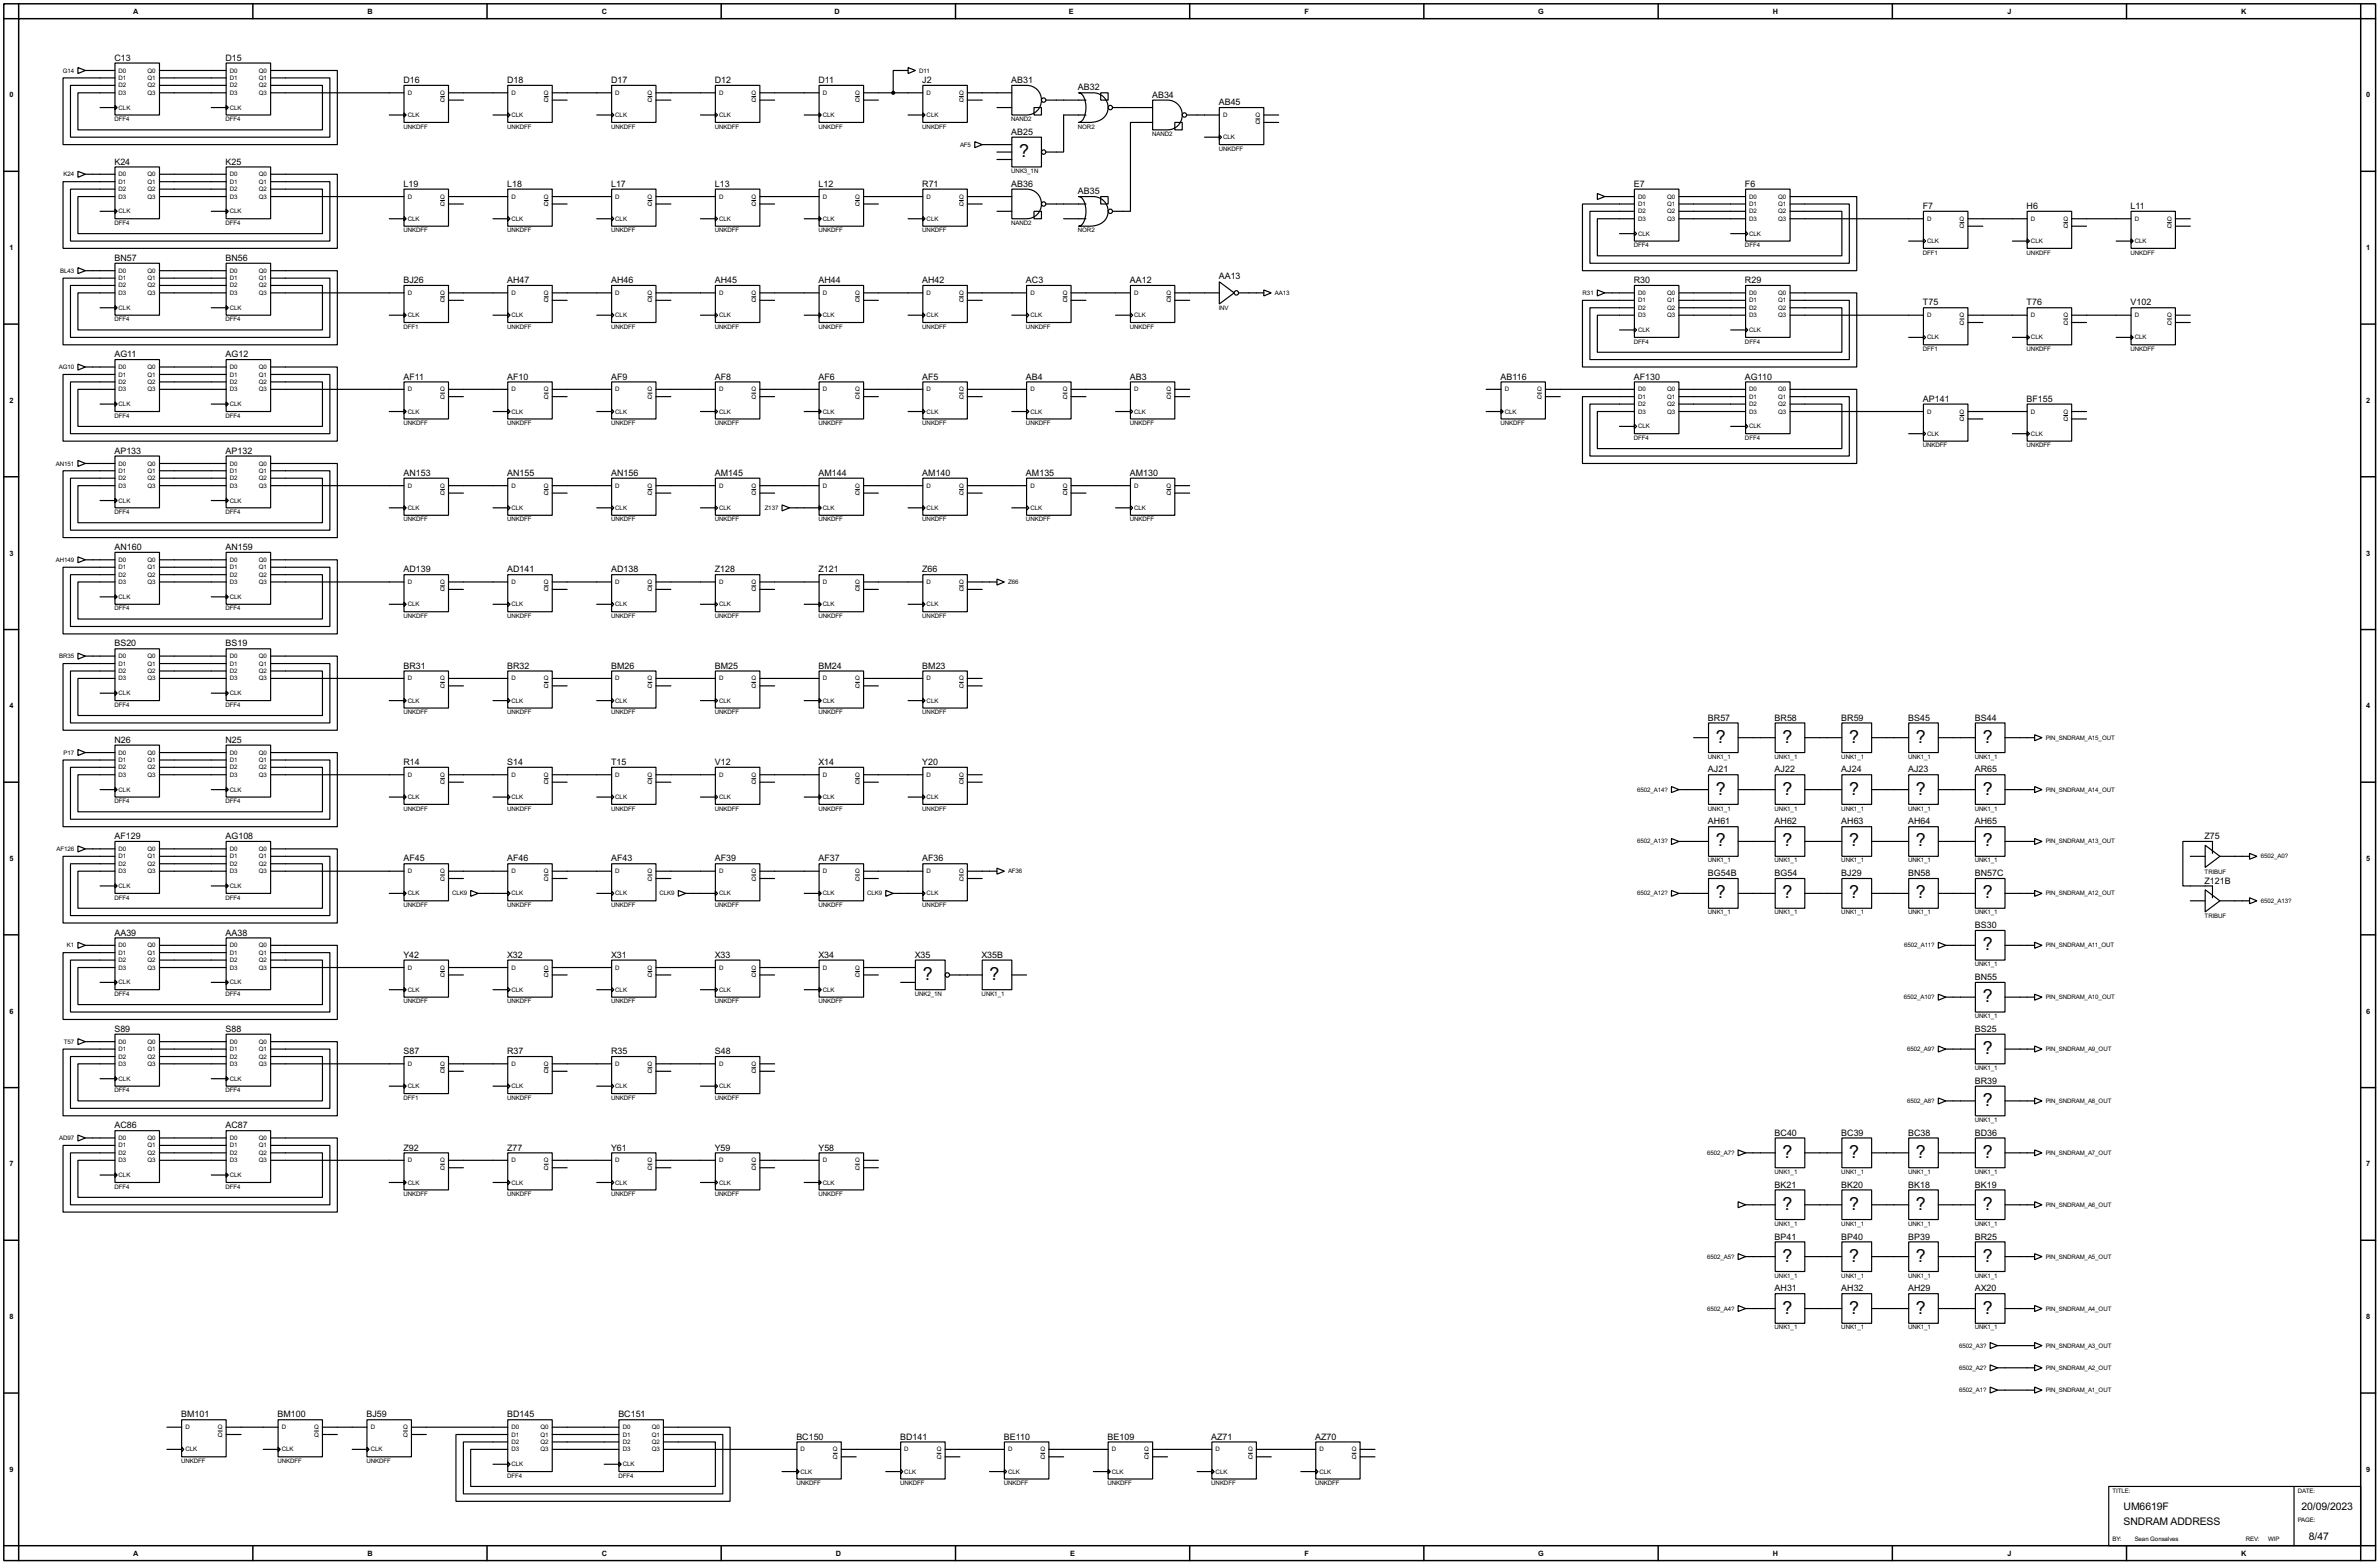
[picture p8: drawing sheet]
<svg xmlns="http://www.w3.org/2000/svg" width="815mm" height="536mm" viewBox="0 0 815 536" stroke-linecap="round" stroke-linejoin="round" font-family="sans-serif">
<defs><g id="words">
<g font-size="6.9">
<text x="349.3" y="53.8">?</text>
<text x="588.1" y="254.5">?</text>
<text x="610.9" y="254.5">?</text>
<text x="633.8" y="254.5">?</text>
<text x="656.6" y="254.5">?</text>
<text x="679.5" y="254.5">?</text>
<text x="588.1" y="272.3">?</text>
<text x="610.9" y="272.3">?</text>
<text x="633.8" y="272.3">?</text>
<text x="656.6" y="272.3">?</text>
<text x="679.5" y="272.3">?</text>
<text x="588.1" y="290">?</text>
<text x="610.9" y="290">?</text>
<text x="633.8" y="290">?</text>
<text x="656.6" y="290">?</text>
<text x="679.5" y="290">?</text>
<text x="588.1" y="307.8">?</text>
<text x="610.9" y="307.8">?</text>
<text x="633.8" y="307.8">?</text>
<text x="656.6" y="307.8">?</text>
<text x="679.5" y="307.8">?</text>
<text x="679.5" y="325.6">?</text>
<text x="316.3" y="335.8">?</text>
<text x="339.1" y="335.8">?</text>
<text x="679.5" y="343.4">?</text>
<text x="679.5" y="361.2">?</text>
<text x="679.5" y="378.9">?</text>
<text x="610.9" y="396.7">?</text>
<text x="633.8" y="396.7">?</text>
<text x="656.6" y="396.7">?</text>
<text x="679.5" y="396.7">?</text>
<text x="610.9" y="414.5">?</text>
<text x="633.8" y="414.5">?</text>
<text x="656.6" y="414.5">?</text>
<text x="679.5" y="414.5">?</text>
<text x="610.9" y="432.3">?</text>
<text x="633.8" y="432.3">?</text>
<text x="656.6" y="432.3">?</text>
<text x="679.5" y="432.3">?</text>
<text x="610.9" y="450.1">?</text>
<text x="633.8" y="450.1">?</text>
<text x="656.6" y="450.1">?</text>
<text x="679.5" y="450.1">?</text>
</g>
<g font-size="4">
<text x="727.8" y="517.5">UM6619F</text>
<text x="788.7" y="517.5">20/09/2023</text>
<text x="727.8" y="522.5">SNDRAM ADDRESS</text>
<text x="791.3" y="527.6">8/47</text>
</g>
<g font-size="3.4">
<text x="39.2" y="20.8">C13</text>
<text x="77.3" y="20.8">D15</text>
<text x="138.3" y="28.4">D16</text>
<text x="173.8" y="28.4">D18</text>
<text x="209.4" y="28.4">D17</text>
<text x="245" y="28.4">D12</text>
<text x="280.5" y="28.4">D11</text>
<text x="316.1" y="28.4">J2</text>
<text x="346.6" y="28.4">AB31</text>
<text x="369.4" y="31">AB32</text>
<text x="394.8" y="33.5">AB34</text>
<text x="417.7" y="36">AB45</text>
<text x="346.6" y="46.2">AB25</text>
<text x="39.2" y="56.4">K24</text>
<text x="77.3" y="56.4">K25</text>
<text x="138.3" y="64">L19</text>
<text x="173.8" y="64">L18</text>
<text x="209.4" y="64">L17</text>
<text x="245" y="64">L13</text>
<text x="280.5" y="64">L12</text>
<text x="316.1" y="64">R71</text>
<text x="346.6" y="64">AB36</text>
<text x="559.9" y="64">E7</text>
<text x="598" y="64">F6</text>
<text x="369.4" y="66.5">AB35</text>
<text x="659" y="71.6">F7</text>
<text x="694.5" y="71.6">H6</text>
<text x="730.1" y="71.6">L11</text>
<text x="39.2" y="89.4">BN57</text>
<text x="77.3" y="89.4">BN56</text>
<text x="417.7" y="95.8">AA13</text>
<text x="138.3" y="97">BJ26</text>
<text x="173.8" y="97">AH47</text>
<text x="209.4" y="97">AH46</text>
<text x="245" y="97">AH45</text>
<text x="280.5" y="97">AH44</text>
<text x="316.1" y="97">AH42</text>
<text x="351.6" y="97">AC3</text>
<text x="387.2" y="97">AA12</text>
<text x="559.9" y="97">R30</text>
<text x="598" y="97">R29</text>
<text x="659" y="104.7">T75</text>
<text x="694.5" y="104.7">T76</text>
<text x="730.1" y="104.7">V102</text>
<text x="39.2" y="122.4">AG11</text>
<text x="77.3" y="122.4">AG12</text>
<text x="138.3" y="130.1">AF11</text>
<text x="173.8" y="130.1">AF10</text>
<text x="209.4" y="130.1">AF9</text>
<text x="245" y="130.1">AF8</text>
<text x="280.5" y="130.1">AF6</text>
<text x="316.1" y="130.1">AF5</text>
<text x="351.6" y="130.1">AB4</text>
<text x="387.2" y="130.1">AB3</text>
<text x="514.2" y="130.1">AB116</text>
<text x="559.9" y="130.1">AF130</text>
<text x="598" y="130.1">AG110</text>
<text x="659" y="137.6">AP141</text>
<text x="694.5" y="137.6">BF155</text>
<text x="39.2" y="155.5">AP133</text>
<text x="77.3" y="155.5">AP132</text>
<text x="138.3" y="163">AN153</text>
<text x="173.8" y="163">AN155</text>
<text x="209.4" y="163">AN156</text>
<text x="245" y="163">AM145</text>
<text x="280.5" y="163">AM144</text>
<text x="316.1" y="163">AM140</text>
<text x="351.6" y="163">AM135</text>
<text x="387.2" y="163">AM130</text>
<text x="39.2" y="188.5">AN160</text>
<text x="77.3" y="188.5">AN159</text>
<text x="138.3" y="196.1">AD139</text>
<text x="173.8" y="196.1">AD141</text>
<text x="209.4" y="196.1">AD138</text>
<text x="245" y="196.1">Z128</text>
<text x="280.5" y="196.1">Z121</text>
<text x="316.1" y="196.1">Z66</text>
<text x="39.2" y="221.5">BS20</text>
<text x="77.3" y="221.5">BS19</text>
<text x="138.3" y="229.1">BR31</text>
<text x="173.8" y="229.1">BR32</text>
<text x="209.4" y="229.1">BM26</text>
<text x="245" y="229.1">BM25</text>
<text x="280.5" y="229.1">BM24</text>
<text x="316.1" y="229.1">BM23</text>
<text x="585.3" y="246.9">BR57</text>
<text x="608.2" y="246.9">BR58</text>
<text x="631" y="246.9">BR59</text>
<text x="653.9" y="246.9">BS45</text>
<text x="676.8" y="246.9">BS44</text>
<text x="39.2" y="254.5">N26</text>
<text x="77.3" y="254.5">N25</text>
<text x="138.3" y="262.1">R14</text>
<text x="173.8" y="262.1">S14</text>
<text x="209.4" y="262.1">T15</text>
<text x="245" y="262.1">V12</text>
<text x="280.5" y="262.1">X14</text>
<text x="316.1" y="262.1">Y20</text>
<text x="585.3" y="264.7">AJ21</text>
<text x="608.2" y="264.7">AJ22</text>
<text x="631" y="264.7">AJ24</text>
<text x="653.9" y="264.7">AJ23</text>
<text x="676.8" y="264.7">AR65</text>
<text x="39.2" y="287.5">AF129</text>
<text x="77.3" y="287.5">AG108</text>
<text x="585.3" y="282.5">AH61</text>
<text x="608.2" y="282.5">AH62</text>
<text x="631" y="282.5">AH63</text>
<text x="653.9" y="282.5">AH64</text>
<text x="676.8" y="282.5">AH65</text>
<text x="755.5" y="287.5">Z75</text>
<text x="138.3" y="295.2">AF45</text>
<text x="173.8" y="295.2">AF46</text>
<text x="209.4" y="295.2">AF43</text>
<text x="245" y="295.2">AF39</text>
<text x="280.5" y="295.2">AF37</text>
<text x="316.1" y="295.2">AF36</text>
<text x="585.3" y="300.2">BG54B</text>
<text x="608.2" y="300.2">BG54</text>
<text x="631" y="300.2">BJ29</text>
<text x="653.9" y="300.2">BN58</text>
<text x="676.8" y="300.2">BN57C</text>
<text x="755.5" y="302.8">Z121B</text>
<text x="39.2" y="320.6">AA39</text>
<text x="77.3" y="320.6">AA38</text>
<text x="676.8" y="318">BS30</text>
<text x="138.3" y="328.2">Y42</text>
<text x="173.8" y="328.2">X32</text>
<text x="209.4" y="328.2">X31</text>
<text x="245" y="328.2">X33</text>
<text x="280.5" y="328.2">X34</text>
<text x="313.5" y="328.2">X35</text>
<text x="336.4" y="328.2">X35B</text>
<text x="676.8" y="335.8">BN55</text>
<text x="39.2" y="353.6">S89</text>
<text x="77.3" y="353.6">S88</text>
<text x="676.8" y="353.6">BS25</text>
<text x="138.3" y="361.2">S87</text>
<text x="173.8" y="361.2">R37</text>
<text x="209.4" y="361.2">R35</text>
<text x="245" y="361.2">S48</text>
<text x="676.8" y="371.4">BR39</text>
<text x="39.2" y="386.6">AC86</text>
<text x="77.3" y="386.6">AC87</text>
<text x="608.2" y="389.1">BC40</text>
<text x="631" y="389.1">BC39</text>
<text x="653.9" y="389.1">BC38</text>
<text x="676.8" y="389.1">BD36</text>
<text x="138.3" y="394.2">Z92</text>
<text x="173.8" y="394.2">Z77</text>
<text x="209.4" y="394.2">Y61</text>
<text x="245" y="394.2">Y59</text>
<text x="280.5" y="394.2">Y58</text>
<text x="608.2" y="406.9">BK21</text>
<text x="631" y="406.9">BK20</text>
<text x="653.9" y="406.9">BK18</text>
<text x="676.8" y="406.9">BK19</text>
<text x="608.2" y="424.7">BP41</text>
<text x="631" y="424.7">BP40</text>
<text x="653.9" y="424.7">BP39</text>
<text x="676.8" y="424.7">BR25</text>
<text x="608.2" y="442.5">AH31</text>
<text x="631" y="442.5">AH32</text>
<text x="653.9" y="442.5">AH29</text>
<text x="676.8" y="442.5">AX20</text>
<text x="62.1" y="485.7">BM101</text>
<text x="95.1" y="485.7">BM100</text>
<text x="125.6" y="485.7">BJ59</text>
<text x="173.8" y="485.7">BD145</text>
<text x="211.9" y="485.7">BC151</text>
<text x="272.9" y="493.3">BC150</text>
<text x="308.5" y="493.3">BD141</text>
<text x="344" y="493.3">BE110</text>
<text x="379.6" y="493.3">BE109</text>
<text x="415.1" y="493.3">AZ71</text>
<text x="450.7" y="493.3">AZ70</text>
</g>
<g font-size="2.8">
<text x="45.7" y="4.7">A</text>
<text x="126" y="4.7">B</text>
<text x="206.2" y="4.7">C</text>
<text x="286" y="4.7">D</text>
<text x="366.3" y="4.7">E</text>
<text x="447.1" y="4.7">F</text>
<text x="527.2" y="4.7">G</text>
<text x="607.5" y="4.7">H</text>
<text x="688" y="4.7">J</text>
<text x="768.1" y="4.7">K</text>
<text x="3.2" y="33.4">0</text>
<text x="810.9" y="33.4">0</text>
<text x="3.2" y="85.7">1</text>
<text x="810.9" y="85.7">1</text>
<text x="3.2" y="138.1">2</text>
<text x="810.9" y="138.1">2</text>
<text x="3.2" y="190.4">3</text>
<text x="810.9" y="190.4">3</text>
<text x="3.2" y="242.7">4</text>
<text x="810.9" y="242.7">4</text>
<text x="3.2" y="295">5</text>
<text x="810.9" y="295">5</text>
<text x="3.2" y="347.4">6</text>
<text x="810.9" y="347.4">6</text>
<text x="3.2" y="399.7">7</text>
<text x="810.9" y="399.7">7</text>
<text x="3.2" y="452">8</text>
<text x="810.9" y="452">8</text>
<text x="3.2" y="504.3">9</text>
<text x="810.9" y="504.3">9</text>
<text x="45.7" y="533">A</text>
<text x="126" y="533">B</text>
<text x="206.2" y="533">C</text>
<text x="286.5" y="533">D</text>
<text x="366.8" y="533">E</text>
<text x="447.1" y="533">F</text>
<text x="527.2" y="533">G</text>
<text x="607.5" y="533">H</text>
<text x="688" y="533">J</text>
<text x="768.1" y="533">K</text>
</g>
<g font-size="2.4">
<text x="21.6" y="24.8">G14</text>
<text x="40.7" y="24.8">D0</text>
<text x="40.7" y="27.4">D1</text>
<text x="40.7" y="30">D2</text>
<text x="50.6" y="24.8">Q0</text>
<text x="50.6" y="27.4">Q1</text>
<text x="50.6" y="30">Q2</text>
<text x="78.8" y="24.8">D0</text>
<text x="78.8" y="27.4">D1</text>
<text x="78.8" y="30">D2</text>
<text x="88.7" y="24.8">Q0</text>
<text x="88.7" y="27.4">Q1</text>
<text x="88.7" y="30">Q2</text>
<text x="315" y="24.8">D11</text>
<text x="40.7" y="32.5">D3</text>
<text x="50.6" y="32.5">Q3</text>
<text x="78.8" y="32.5">D3</text>
<text x="88.7" y="32.5">Q3</text>
<text x="139.8" y="32.5">D</text>
<text x="150.9" y="35">Q</text>
<text x="150.9" y="32.5">Q</text>
<text x="175.3" y="32.5">D</text>
<text x="186.4" y="35">Q</text>
<text x="186.4" y="32.5">Q</text>
<text x="210.9" y="32.5">D</text>
<text x="222" y="35">Q</text>
<text x="222" y="32.5">Q</text>
<text x="246.4" y="32.5">D</text>
<text x="257.5" y="35">Q</text>
<text x="257.5" y="32.5">Q</text>
<text x="282" y="32.5">D</text>
<text x="293.1" y="35">Q</text>
<text x="293.1" y="32.5">Q</text>
<text x="317.6" y="32.5">D</text>
<text x="328.7" y="35">Q</text>
<text x="328.7" y="32.5">Q</text>
<text x="39.2" y="41.5">DFF4</text>
<text x="40.7" y="37.5">CLK</text>
<text x="77.3" y="41.5">DFF4</text>
<text x="78.8" y="37.5">CLK</text>
<text x="139.8" y="40.1">CLK</text>
<text x="175.3" y="40.1">CLK</text>
<text x="210.9" y="40.1">CLK</text>
<text x="246.4" y="40.1">CLK</text>
<text x="282" y="40.1">CLK</text>
<text x="317.6" y="40.1">CLK</text>
<text x="346.6" y="41.5">NAND2</text>
<text x="419.2" y="40.1">D</text>
<text x="430.3" y="40.1">Q</text>
<text x="138.3" y="44.1">UNKDFF</text>
<text x="173.8" y="44.1">UNKDFF</text>
<text x="209.4" y="44.1">UNKDFF</text>
<text x="245" y="44.1">UNKDFF</text>
<text x="280.5" y="44.1">UNKDFF</text>
<text x="316.1" y="44.1">UNKDFF</text>
<text x="369.4" y="44.1">NOR2</text>
<text x="394.8" y="46.6">NAND2</text>
<text x="419.2" y="47.7">CLK</text>
<text x="430.3" y="42.7">Q</text>
<text x="329" y="50.2">AF5</text>
<text x="417.7" y="51.6">UNKDFF</text>
<text x="346.6" y="59.3">UNK3_1N</text>
<text x="21.8" y="60.4">K24</text>
<text x="40.7" y="60.4">D0</text>
<text x="40.7" y="62.9">D1</text>
<text x="40.7" y="65.5">D2</text>
<text x="50.6" y="60.4">Q0</text>
<text x="50.6" y="62.9">Q1</text>
<text x="50.6" y="65.5">Q2</text>
<text x="78.8" y="60.4">D0</text>
<text x="78.8" y="62.9">D1</text>
<text x="78.8" y="65.5">D2</text>
<text x="88.7" y="60.4">Q0</text>
<text x="88.7" y="62.9">Q1</text>
<text x="88.7" y="65.5">Q2</text>
<text x="40.7" y="68.1">D3</text>
<text x="50.6" y="68.1">Q3</text>
<text x="78.8" y="68.1">D3</text>
<text x="88.7" y="68.1">Q3</text>
<text x="139.8" y="68.1">D</text>
<text x="150.9" y="70.6">Q</text>
<text x="150.9" y="68.1">Q</text>
<text x="175.3" y="68.1">D</text>
<text x="186.4" y="70.6">Q</text>
<text x="186.4" y="68.1">Q</text>
<text x="210.9" y="68.1">D</text>
<text x="222" y="70.6">Q</text>
<text x="222" y="68.1">Q</text>
<text x="246.4" y="68.1">D</text>
<text x="257.5" y="70.6">Q</text>
<text x="257.5" y="68.1">Q</text>
<text x="282" y="68.1">D</text>
<text x="293.1" y="70.6">Q</text>
<text x="293.1" y="68.1">Q</text>
<text x="317.6" y="68.1">D</text>
<text x="328.7" y="70.6">Q</text>
<text x="328.7" y="68.1">Q</text>
<text x="561.4" y="68.1">D0</text>
<text x="561.4" y="70.6">D1</text>
<text x="571.3" y="68.1">Q0</text>
<text x="571.3" y="70.6">Q1</text>
<text x="599.5" y="68.1">D0</text>
<text x="599.5" y="70.6">D1</text>
<text x="609.4" y="68.1">Q0</text>
<text x="609.4" y="70.6">Q1</text>
<text x="39.2" y="77">DFF4</text>
<text x="40.7" y="73.1">CLK</text>
<text x="77.3" y="77">DFF4</text>
<text x="78.8" y="73.1">CLK</text>
<text x="139.8" y="75.6">CLK</text>
<text x="175.3" y="75.6">CLK</text>
<text x="210.9" y="75.6">CLK</text>
<text x="246.4" y="75.6">CLK</text>
<text x="282" y="75.6">CLK</text>
<text x="317.6" y="75.6">CLK</text>
<text x="346.6" y="77">NAND2</text>
<text x="561.4" y="73.1">D2</text>
<text x="561.4" y="75.6">D3</text>
<text x="571.3" y="73.1">Q2</text>
<text x="571.3" y="75.6">Q3</text>
<text x="599.5" y="73.1">D2</text>
<text x="599.5" y="75.6">D3</text>
<text x="609.4" y="73.1">Q2</text>
<text x="609.4" y="75.6">Q3</text>
<text x="660.5" y="75.6">D</text>
<text x="671.6" y="75.6">Q</text>
<text x="696" y="75.6">D</text>
<text x="707.1" y="75.6">Q</text>
<text x="731.6" y="75.6">D</text>
<text x="742.7" y="75.6">Q</text>
<text x="138.3" y="79.6">UNKDFF</text>
<text x="173.8" y="79.6">UNKDFF</text>
<text x="209.4" y="79.6">UNKDFF</text>
<text x="245" y="79.6">UNKDFF</text>
<text x="280.5" y="79.6">UNKDFF</text>
<text x="316.1" y="79.6">UNKDFF</text>
<text x="369.4" y="79.6">NOR2</text>
<text x="561.4" y="80.8">CLK</text>
<text x="599.5" y="80.8">CLK</text>
<text x="660.5" y="83.3">CLK</text>
<text x="671.6" y="78.2">Q</text>
<text x="696" y="83.3">CLK</text>
<text x="707.1" y="78.2">Q</text>
<text x="731.6" y="83.3">CLK</text>
<text x="742.7" y="78.2">Q</text>
<text x="559.9" y="84.7">DFF4</text>
<text x="598" y="84.7">DFF4</text>
<text x="659" y="87.2">DFF1</text>
<text x="694.5" y="87.2">UNKDFF</text>
<text x="730.1" y="87.2">UNKDFF</text>
<text x="20.7" y="93.5">BL43</text>
<text x="40.7" y="93.5">D0</text>
<text x="40.7" y="96">D1</text>
<text x="50.6" y="93.5">Q0</text>
<text x="50.6" y="96">Q1</text>
<text x="78.8" y="93.5">D0</text>
<text x="78.8" y="96">D1</text>
<text x="88.7" y="93.5">Q0</text>
<text x="88.7" y="96">Q1</text>
<text x="40.7" y="98.5">D2</text>
<text x="40.7" y="101">D3</text>
<text x="50.6" y="98.5">Q2</text>
<text x="50.6" y="101">Q3</text>
<text x="78.8" y="98.5">D2</text>
<text x="78.8" y="101">D3</text>
<text x="88.7" y="98.5">Q2</text>
<text x="88.7" y="101">Q3</text>
<text x="139.8" y="101">D</text>
<text x="150.9" y="101">Q</text>
<text x="175.3" y="101">D</text>
<text x="186.4" y="101">Q</text>
<text x="210.9" y="101">D</text>
<text x="222" y="101">Q</text>
<text x="246.4" y="101">D</text>
<text x="257.5" y="101">Q</text>
<text x="282" y="101">D</text>
<text x="293.1" y="101">Q</text>
<text x="317.6" y="101">D</text>
<text x="328.7" y="101">Q</text>
<text x="353.1" y="101">D</text>
<text x="364.2" y="101">Q</text>
<text x="388.7" y="101">D</text>
<text x="399.8" y="101">Q</text>
<text x="436.9" y="101">AA13</text>
<text x="542.4" y="101">R31</text>
<text x="561.4" y="101">D0</text>
<text x="571.3" y="101">Q0</text>
<text x="599.5" y="101">D0</text>
<text x="609.4" y="101">Q0</text>
<text x="40.7" y="106.2">CLK</text>
<text x="78.8" y="106.2">CLK</text>
<text x="150.9" y="103.6">Q</text>
<text x="186.4" y="103.6">Q</text>
<text x="222" y="103.6">Q</text>
<text x="257.5" y="103.6">Q</text>
<text x="293.1" y="103.6">Q</text>
<text x="328.7" y="103.6">Q</text>
<text x="364.2" y="103.6">Q</text>
<text x="399.8" y="103.6">Q</text>
<text x="417.7" y="106.3">INV</text>
<text x="561.4" y="103.6">D1</text>
<text x="561.4" y="106.2">D2</text>
<text x="571.3" y="103.6">Q1</text>
<text x="571.3" y="106.2">Q2</text>
<text x="599.5" y="103.6">D1</text>
<text x="599.5" y="106.2">D2</text>
<text x="609.4" y="103.6">Q1</text>
<text x="609.4" y="106.2">Q2</text>
<text x="39.2" y="110.1">DFF4</text>
<text x="77.3" y="110.1">DFF4</text>
<text x="138.3" y="112.6">DFF1</text>
<text x="139.8" y="108.7">CLK</text>
<text x="173.8" y="112.6">UNKDFF</text>
<text x="175.3" y="108.7">CLK</text>
<text x="209.4" y="112.6">UNKDFF</text>
<text x="210.9" y="108.7">CLK</text>
<text x="245" y="112.6">UNKDFF</text>
<text x="246.4" y="108.7">CLK</text>
<text x="280.5" y="112.6">UNKDFF</text>
<text x="282" y="108.7">CLK</text>
<text x="316.1" y="112.6">UNKDFF</text>
<text x="317.6" y="108.7">CLK</text>
<text x="351.6" y="112.6">UNKDFF</text>
<text x="353.1" y="108.7">CLK</text>
<text x="387.2" y="112.6">UNKDFF</text>
<text x="388.7" y="108.7">CLK</text>
<text x="561.4" y="113.7">CLK</text>
<text x="561.4" y="108.7">D3</text>
<text x="571.3" y="108.7">Q3</text>
<text x="599.5" y="113.7">CLK</text>
<text x="599.5" y="108.7">D3</text>
<text x="609.4" y="108.7">Q3</text>
<text x="660.5" y="108.7">D</text>
<text x="671.6" y="111.2">Q</text>
<text x="671.6" y="108.7">Q</text>
<text x="696" y="108.7">D</text>
<text x="707.1" y="111.2">Q</text>
<text x="707.1" y="108.7">Q</text>
<text x="731.6" y="108.7">D</text>
<text x="742.7" y="111.2">Q</text>
<text x="742.7" y="108.7">Q</text>
<text x="559.9" y="117.7">DFF4</text>
<text x="598" y="117.7">DFF4</text>
<text x="660.5" y="116.3">CLK</text>
<text x="696" y="116.3">CLK</text>
<text x="731.6" y="116.3">CLK</text>
<text x="659" y="120.3">DFF1</text>
<text x="694.5" y="120.3">UNKDFF</text>
<text x="730.1" y="120.3">UNKDFF</text>
<text x="20.2" y="126.4">AG10</text>
<text x="40.7" y="126.4">D0</text>
<text x="40.7" y="129">D1</text>
<text x="40.7" y="131.6">D2</text>
<text x="50.6" y="126.4">Q0</text>
<text x="50.6" y="129">Q1</text>
<text x="50.6" y="131.6">Q2</text>
<text x="78.8" y="126.4">D0</text>
<text x="78.8" y="129">D1</text>
<text x="78.8" y="131.6">D2</text>
<text x="88.7" y="126.4">Q0</text>
<text x="88.7" y="129">Q1</text>
<text x="88.7" y="131.6">Q2</text>
<text x="40.7" y="134.1">D3</text>
<text x="50.6" y="134.1">Q3</text>
<text x="78.8" y="134.1">D3</text>
<text x="88.7" y="134.1">Q3</text>
<text x="139.8" y="134.1">D</text>
<text x="150.9" y="136.6">Q</text>
<text x="150.9" y="134.1">Q</text>
<text x="175.3" y="134.1">D</text>
<text x="186.4" y="136.6">Q</text>
<text x="186.4" y="134.1">Q</text>
<text x="210.9" y="134.1">D</text>
<text x="222" y="136.6">Q</text>
<text x="222" y="134.1">Q</text>
<text x="246.4" y="134.1">D</text>
<text x="257.5" y="136.6">Q</text>
<text x="257.5" y="134.1">Q</text>
<text x="282" y="134.1">D</text>
<text x="293.1" y="136.6">Q</text>
<text x="293.1" y="134.1">Q</text>
<text x="317.6" y="134.1">D</text>
<text x="328.7" y="136.6">Q</text>
<text x="328.7" y="134.1">Q</text>
<text x="353.1" y="134.1">D</text>
<text x="364.2" y="136.6">Q</text>
<text x="364.2" y="134.1">Q</text>
<text x="388.7" y="134.1">D</text>
<text x="399.8" y="136.6">Q</text>
<text x="399.8" y="134.1">Q</text>
<text x="515.7" y="134.1">D</text>
<text x="526.8" y="136.6">Q</text>
<text x="526.8" y="134.1">Q</text>
<text x="561.4" y="134.1">D0</text>
<text x="561.4" y="136.6">D1</text>
<text x="571.3" y="134.1">Q0</text>
<text x="571.3" y="136.6">Q1</text>
<text x="599.5" y="134.1">D0</text>
<text x="599.5" y="136.6">D1</text>
<text x="609.4" y="134.1">Q0</text>
<text x="609.4" y="136.6">Q1</text>
<text x="39.2" y="143.1">DFF4</text>
<text x="40.7" y="139.1">CLK</text>
<text x="77.3" y="143.1">DFF4</text>
<text x="78.8" y="139.1">CLK</text>
<text x="139.8" y="141.7">CLK</text>
<text x="175.3" y="141.7">CLK</text>
<text x="210.9" y="141.7">CLK</text>
<text x="246.4" y="141.7">CLK</text>
<text x="282" y="141.7">CLK</text>
<text x="317.6" y="141.7">CLK</text>
<text x="353.1" y="141.7">CLK</text>
<text x="388.7" y="141.7">CLK</text>
<text x="515.7" y="141.7">CLK</text>
<text x="561.4" y="139.1">D2</text>
<text x="561.4" y="141.7">D3</text>
<text x="571.3" y="139.1">Q2</text>
<text x="571.3" y="141.7">Q3</text>
<text x="599.5" y="139.1">D2</text>
<text x="599.5" y="141.7">D3</text>
<text x="609.4" y="139.1">Q2</text>
<text x="609.4" y="141.7">Q3</text>
<text x="660.5" y="141.7">D</text>
<text x="671.6" y="141.7">Q</text>
<text x="696" y="141.7">D</text>
<text x="707.1" y="141.7">Q</text>
<text x="138.3" y="145.7">UNKDFF</text>
<text x="173.8" y="145.7">UNKDFF</text>
<text x="209.4" y="145.7">UNKDFF</text>
<text x="245" y="145.7">UNKDFF</text>
<text x="280.5" y="145.7">UNKDFF</text>
<text x="316.1" y="145.7">UNKDFF</text>
<text x="351.6" y="145.7">UNKDFF</text>
<text x="387.2" y="145.7">UNKDFF</text>
<text x="514.2" y="145.7">UNKDFF</text>
<text x="561.4" y="146.8">CLK</text>
<text x="599.5" y="146.8">CLK</text>
<text x="660.5" y="149.3">CLK</text>
<text x="671.6" y="144.3">Q</text>
<text x="696" y="149.3">CLK</text>
<text x="707.1" y="144.3">Q</text>
<text x="559.9" y="150.7">DFF4</text>
<text x="598" y="150.7">DFF4</text>
<text x="659" y="153.2">UNKDFF</text>
<text x="694.5" y="153.2">UNKDFF</text>
<text x="19.2" y="159.5">AN151</text>
<text x="40.7" y="159.5">D0</text>
<text x="50.6" y="159.5">Q0</text>
<text x="78.8" y="159.5">D0</text>
<text x="88.7" y="159.5">Q0</text>
<text x="40.7" y="162">D1</text>
<text x="40.7" y="164.5">D2</text>
<text x="40.7" y="167.1">D3</text>
<text x="50.6" y="162">Q1</text>
<text x="50.6" y="164.5">Q2</text>
<text x="50.6" y="167.1">Q3</text>
<text x="78.8" y="162">D1</text>
<text x="78.8" y="164.5">D2</text>
<text x="78.8" y="167.1">D3</text>
<text x="88.7" y="162">Q1</text>
<text x="88.7" y="164.5">Q2</text>
<text x="88.7" y="167.1">Q3</text>
<text x="139.8" y="167.1">D</text>
<text x="150.9" y="167.1">Q</text>
<text x="175.3" y="167.1">D</text>
<text x="186.4" y="167.1">Q</text>
<text x="210.9" y="167.1">D</text>
<text x="222" y="167.1">Q</text>
<text x="246.4" y="167.1">D</text>
<text x="257.5" y="167.1">Q</text>
<text x="282" y="167.1">D</text>
<text x="293.1" y="167.1">Q</text>
<text x="317.6" y="167.1">D</text>
<text x="328.7" y="167.1">Q</text>
<text x="353.1" y="167.1">D</text>
<text x="364.2" y="167.1">Q</text>
<text x="388.7" y="167.1">D</text>
<text x="399.8" y="167.1">Q</text>
<text x="40.7" y="172.2">CLK</text>
<text x="78.8" y="172.2">CLK</text>
<text x="150.9" y="169.7">Q</text>
<text x="186.4" y="169.7">Q</text>
<text x="222" y="169.7">Q</text>
<text x="257.5" y="169.7">Q</text>
<text x="293.1" y="169.7">Q</text>
<text x="328.7" y="169.7">Q</text>
<text x="364.2" y="169.7">Q</text>
<text x="399.8" y="169.7">Q</text>
<text x="39.2" y="176.1">DFF4</text>
<text x="77.3" y="176.1">DFF4</text>
<text x="138.3" y="178.7">UNKDFF</text>
<text x="139.8" y="174.7">CLK</text>
<text x="173.8" y="178.7">UNKDFF</text>
<text x="175.3" y="174.7">CLK</text>
<text x="209.4" y="178.7">UNKDFF</text>
<text x="210.9" y="174.7">CLK</text>
<text x="245" y="178.7">UNKDFF</text>
<text x="246.4" y="174.7">CLK</text>
<text x="262.1" y="174.7">Z137</text>
<text x="280.5" y="178.7">UNKDFF</text>
<text x="282" y="174.7">CLK</text>
<text x="316.1" y="178.7">UNKDFF</text>
<text x="317.6" y="174.7">CLK</text>
<text x="351.6" y="178.7">UNKDFF</text>
<text x="353.1" y="174.7">CLK</text>
<text x="387.2" y="178.7">UNKDFF</text>
<text x="388.7" y="174.7">CLK</text>
<text x="19.2" y="192.5">AH149</text>
<text x="40.7" y="192.5">D0</text>
<text x="40.7" y="195.1">D1</text>
<text x="40.7" y="197.6">D2</text>
<text x="50.6" y="192.5">Q0</text>
<text x="50.6" y="195.1">Q1</text>
<text x="50.6" y="197.6">Q2</text>
<text x="78.8" y="192.5">D0</text>
<text x="78.8" y="195.1">D1</text>
<text x="78.8" y="197.6">D2</text>
<text x="88.7" y="192.5">Q0</text>
<text x="88.7" y="195.1">Q1</text>
<text x="88.7" y="197.6">Q2</text>
<text x="40.7" y="200.1">D3</text>
<text x="50.6" y="200.1">Q3</text>
<text x="78.8" y="200.1">D3</text>
<text x="88.7" y="200.1">Q3</text>
<text x="139.8" y="200.1">D</text>
<text x="150.9" y="202.7">Q</text>
<text x="150.9" y="200.1">Q</text>
<text x="175.3" y="200.1">D</text>
<text x="186.4" y="202.7">Q</text>
<text x="186.4" y="200.1">Q</text>
<text x="210.9" y="200.1">D</text>
<text x="222" y="202.7">Q</text>
<text x="222" y="200.1">Q</text>
<text x="246.4" y="200.1">D</text>
<text x="257.5" y="202.7">Q</text>
<text x="257.5" y="200.1">Q</text>
<text x="282" y="200.1">D</text>
<text x="293.1" y="202.7">Q</text>
<text x="293.1" y="200.1">Q</text>
<text x="317.6" y="200.1">D</text>
<text x="328.7" y="202.7">Q</text>
<text x="328.7" y="200.1">Q</text>
<text x="345.5" y="200.1">Z66</text>
<text x="39.2" y="209.2">DFF4</text>
<text x="40.7" y="205.2">CLK</text>
<text x="77.3" y="209.2">DFF4</text>
<text x="78.8" y="205.2">CLK</text>
<text x="139.8" y="207.8">CLK</text>
<text x="175.3" y="207.8">CLK</text>
<text x="210.9" y="207.8">CLK</text>
<text x="246.4" y="207.8">CLK</text>
<text x="282" y="207.8">CLK</text>
<text x="317.6" y="207.8">CLK</text>
<text x="138.3" y="211.7">UNKDFF</text>
<text x="173.8" y="211.7">UNKDFF</text>
<text x="209.4" y="211.7">UNKDFF</text>
<text x="245" y="211.7">UNKDFF</text>
<text x="280.5" y="211.7">UNKDFF</text>
<text x="316.1" y="211.7">UNKDFF</text>
<text x="20.3" y="225.5">BR35</text>
<text x="40.7" y="225.5">D0</text>
<text x="50.6" y="225.5">Q0</text>
<text x="78.8" y="225.5">D0</text>
<text x="88.7" y="225.5">Q0</text>
<text x="40.7" y="228.1">D1</text>
<text x="40.7" y="230.6">D2</text>
<text x="40.7" y="233.2">D3</text>
<text x="50.6" y="228.1">Q1</text>
<text x="50.6" y="230.6">Q2</text>
<text x="50.6" y="233.2">Q3</text>
<text x="78.8" y="228.1">D1</text>
<text x="78.8" y="230.6">D2</text>
<text x="78.8" y="233.2">D3</text>
<text x="88.7" y="228.1">Q1</text>
<text x="88.7" y="230.6">Q2</text>
<text x="88.7" y="233.2">Q3</text>
<text x="139.8" y="233.2">D</text>
<text x="150.9" y="233.2">Q</text>
<text x="175.3" y="233.2">D</text>
<text x="186.4" y="233.2">Q</text>
<text x="210.9" y="233.2">D</text>
<text x="222" y="233.2">Q</text>
<text x="246.4" y="233.2">D</text>
<text x="257.5" y="233.2">Q</text>
<text x="282" y="233.2">D</text>
<text x="293.1" y="233.2">Q</text>
<text x="317.6" y="233.2">D</text>
<text x="328.7" y="233.2">Q</text>
<text x="40.7" y="238.2">CLK</text>
<text x="78.8" y="238.2">CLK</text>
<text x="150.9" y="235.7">Q</text>
<text x="186.4" y="235.7">Q</text>
<text x="222" y="235.7">Q</text>
<text x="257.5" y="235.7">Q</text>
<text x="293.1" y="235.7">Q</text>
<text x="328.7" y="235.7">Q</text>
<text x="39.2" y="242.2">DFF4</text>
<text x="77.3" y="242.2">DFF4</text>
<text x="138.3" y="244.7">UNKDFF</text>
<text x="139.8" y="240.8">CLK</text>
<text x="173.8" y="244.7">UNKDFF</text>
<text x="175.3" y="240.8">CLK</text>
<text x="209.4" y="244.7">UNKDFF</text>
<text x="210.9" y="240.8">CLK</text>
<text x="245" y="244.7">UNKDFF</text>
<text x="246.4" y="240.8">CLK</text>
<text x="280.5" y="244.7">UNKDFF</text>
<text x="282" y="240.8">CLK</text>
<text x="316.1" y="244.7">UNKDFF</text>
<text x="317.6" y="240.8">CLK</text>
<text x="701.1" y="253.5">PIN_SNDRAM_A15_OUT</text>
<text x="21.8" y="258.6">P17</text>
<text x="40.7" y="258.6">D0</text>
<text x="40.7" y="261.1">D1</text>
<text x="40.7" y="263.6">D2</text>
<text x="50.6" y="258.6">Q0</text>
<text x="50.6" y="261.1">Q1</text>
<text x="50.6" y="263.6">Q2</text>
<text x="78.8" y="258.6">D0</text>
<text x="78.8" y="261.1">D1</text>
<text x="78.8" y="263.6">D2</text>
<text x="88.7" y="258.6">Q0</text>
<text x="88.7" y="261.1">Q1</text>
<text x="88.7" y="263.6">Q2</text>
<text x="585.3" y="260">UNK1_1</text>
<text x="608.2" y="260">UNK1_1</text>
<text x="631" y="260">UNK1_1</text>
<text x="653.9" y="260">UNK1_1</text>
<text x="676.8" y="260">UNK1_1</text>
<text x="40.7" y="266.2">D3</text>
<text x="50.6" y="266.2">Q3</text>
<text x="78.8" y="266.2">D3</text>
<text x="88.7" y="266.2">Q3</text>
<text x="139.8" y="266.2">D</text>
<text x="150.9" y="268.7">Q</text>
<text x="150.9" y="266.2">Q</text>
<text x="175.3" y="266.2">D</text>
<text x="186.4" y="268.7">Q</text>
<text x="186.4" y="266.2">Q</text>
<text x="210.9" y="266.2">D</text>
<text x="222" y="268.7">Q</text>
<text x="222" y="266.2">Q</text>
<text x="246.4" y="266.2">D</text>
<text x="257.5" y="268.7">Q</text>
<text x="257.5" y="266.2">Q</text>
<text x="282" y="266.2">D</text>
<text x="293.1" y="268.7">Q</text>
<text x="293.1" y="266.2">Q</text>
<text x="317.6" y="266.2">D</text>
<text x="328.7" y="268.7">Q</text>
<text x="328.7" y="266.2">Q</text>
<text x="39.2" y="275.2">DFF4</text>
<text x="40.7" y="271.3">CLK</text>
<text x="77.3" y="275.2">DFF4</text>
<text x="78.8" y="271.3">CLK</text>
<text x="139.8" y="273.8">CLK</text>
<text x="175.3" y="273.8">CLK</text>
<text x="210.9" y="273.8">CLK</text>
<text x="246.4" y="273.8">CLK</text>
<text x="282" y="273.8">CLK</text>
<text x="317.6" y="273.8">CLK</text>
<text x="561" y="271.3">6502_A14?</text>
<text x="701.1" y="271.3">PIN_SNDRAM_A14_OUT</text>
<text x="138.3" y="277.7">UNKDFF</text>
<text x="173.8" y="277.7">UNKDFF</text>
<text x="209.4" y="277.7">UNKDFF</text>
<text x="245" y="277.7">UNKDFF</text>
<text x="280.5" y="277.7">UNKDFF</text>
<text x="316.1" y="277.7">UNKDFF</text>
<text x="585.3" y="277.7">UNK1_1</text>
<text x="608.2" y="277.7">UNK1_1</text>
<text x="631" y="277.7">UNK1_1</text>
<text x="653.9" y="277.7">UNK1_1</text>
<text x="676.8" y="277.7">UNK1_1</text>
<text x="19.4" y="291.6">AF126</text>
<text x="40.7" y="291.6">D0</text>
<text x="50.6" y="291.6">Q0</text>
<text x="78.8" y="291.6">D0</text>
<text x="88.7" y="291.6">Q0</text>
<text x="561" y="289">6502_A13?</text>
<text x="701.1" y="289">PIN_SNDRAM_A13_OUT</text>
<text x="40.7" y="294.1">D1</text>
<text x="40.7" y="296.7">D2</text>
<text x="40.7" y="299.2">D3</text>
<text x="50.6" y="294.1">Q1</text>
<text x="50.6" y="296.7">Q2</text>
<text x="50.6" y="299.2">Q3</text>
<text x="78.8" y="294.1">D1</text>
<text x="78.8" y="296.7">D2</text>
<text x="78.8" y="299.2">D3</text>
<text x="88.7" y="294.1">Q1</text>
<text x="88.7" y="296.7">Q2</text>
<text x="88.7" y="299.2">Q3</text>
<text x="139.8" y="299.2">D</text>
<text x="150.9" y="299.2">Q</text>
<text x="175.3" y="299.2">D</text>
<text x="186.4" y="299.2">Q</text>
<text x="210.9" y="299.2">D</text>
<text x="222" y="299.2">Q</text>
<text x="246.4" y="299.2">D</text>
<text x="257.5" y="299.2">Q</text>
<text x="282" y="299.2">D</text>
<text x="293.1" y="299.2">Q</text>
<text x="317.6" y="299.2">D</text>
<text x="328.7" y="299.2">Q</text>
<text x="345.5" y="299.2">AF36</text>
<text x="585.3" y="295.5">UNK1_1</text>
<text x="608.2" y="295.5">UNK1_1</text>
<text x="631" y="295.5">UNK1_1</text>
<text x="653.9" y="295.5">UNK1_1</text>
<text x="676.8" y="295.5">UNK1_1</text>
<text x="755.5" y="299.3">TRIBUF</text>
<text x="774.8" y="294.1">6502_A0?</text>
<text x="40.7" y="304.3">CLK</text>
<text x="78.8" y="304.3">CLK</text>
<text x="150.9" y="301.7">Q</text>
<text x="186.4" y="301.7">Q</text>
<text x="222" y="301.7">Q</text>
<text x="257.5" y="301.7">Q</text>
<text x="293.1" y="301.7">Q</text>
<text x="328.7" y="301.7">Q</text>
<text x="39.2" y="308.2">DFF4</text>
<text x="77.3" y="308.2">DFF4</text>
<text x="138.3" y="310.8">UNKDFF</text>
<text x="139.8" y="306.8">CLK</text>
<text x="154.9" y="306.8">CLK9</text>
<text x="173.8" y="310.8">UNKDFF</text>
<text x="175.3" y="306.8">CLK</text>
<text x="209.4" y="310.8">UNKDFF</text>
<text x="210.9" y="306.8">CLK</text>
<text x="226" y="306.8">CLK9</text>
<text x="245" y="310.8">UNKDFF</text>
<text x="246.4" y="306.8">CLK</text>
<text x="280.5" y="310.8">UNKDFF</text>
<text x="282" y="306.8">CLK</text>
<text x="297.2" y="306.8">CLK9</text>
<text x="316.1" y="310.8">UNKDFF</text>
<text x="317.6" y="306.8">CLK</text>
<text x="561" y="306.8">6502_A12?</text>
<text x="701.1" y="306.8">PIN_SNDRAM_A12_OUT</text>
<text x="774.8" y="309.4">6502_A13?</text>
<text x="585.3" y="313.3">UNK1_1</text>
<text x="608.2" y="313.3">UNK1_1</text>
<text x="631" y="313.3">UNK1_1</text>
<text x="653.9" y="313.3">UNK1_1</text>
<text x="676.8" y="313.3">UNK1_1</text>
<text x="755.5" y="314.6">TRIBUF</text>
<text x="23" y="324.6">K1</text>
<text x="40.7" y="324.6">D0</text>
<text x="40.7" y="327.1">D1</text>
<text x="40.7" y="329.7">D2</text>
<text x="50.6" y="324.6">Q0</text>
<text x="50.6" y="327.1">Q1</text>
<text x="50.6" y="329.7">Q2</text>
<text x="78.8" y="324.6">D0</text>
<text x="78.8" y="327.1">D1</text>
<text x="78.8" y="329.7">D2</text>
<text x="88.7" y="324.6">Q0</text>
<text x="88.7" y="327.1">Q1</text>
<text x="88.7" y="329.7">Q2</text>
<text x="652.6" y="324.6">6502_A11?</text>
<text x="701.1" y="324.6">PIN_SNDRAM_A11_OUT</text>
<text x="40.7" y="332.2">D3</text>
<text x="50.6" y="332.2">Q3</text>
<text x="78.8" y="332.2">D3</text>
<text x="88.7" y="332.2">Q3</text>
<text x="139.8" y="332.2">D</text>
<text x="150.9" y="334.8">Q</text>
<text x="150.9" y="332.2">Q</text>
<text x="175.3" y="332.2">D</text>
<text x="186.4" y="334.8">Q</text>
<text x="186.4" y="332.2">Q</text>
<text x="210.9" y="332.2">D</text>
<text x="222" y="334.8">Q</text>
<text x="222" y="332.2">Q</text>
<text x="246.4" y="332.2">D</text>
<text x="257.5" y="334.8">Q</text>
<text x="257.5" y="332.2">Q</text>
<text x="282" y="332.2">D</text>
<text x="293.1" y="334.8">Q</text>
<text x="293.1" y="332.2">Q</text>
<text x="676.8" y="331.1">UNK1_1</text>
<text x="39.2" y="341.2">DFF4</text>
<text x="40.7" y="337.3">CLK</text>
<text x="77.3" y="341.2">DFF4</text>
<text x="78.8" y="337.3">CLK</text>
<text x="139.8" y="339.8">CLK</text>
<text x="175.3" y="339.8">CLK</text>
<text x="210.9" y="339.8">CLK</text>
<text x="246.4" y="339.8">CLK</text>
<text x="282" y="339.8">CLK</text>
<text x="313.5" y="341.2">UNK2_1N</text>
<text x="336.4" y="341.2">UNK1_1</text>
<text x="138.3" y="343.8">UNKDFF</text>
<text x="173.8" y="343.8">UNKDFF</text>
<text x="209.4" y="343.8">UNKDFF</text>
<text x="245" y="343.8">UNKDFF</text>
<text x="280.5" y="343.8">UNKDFF</text>
<text x="652.4" y="342.4">6502_A10?</text>
<text x="701.1" y="342.4">PIN_SNDRAM_A10_OUT</text>
<text x="676.8" y="348.9">UNK1_1</text>
<text x="21.9" y="357.6">T57</text>
<text x="40.7" y="357.6">D0</text>
<text x="50.6" y="357.6">Q0</text>
<text x="78.8" y="357.6">D0</text>
<text x="88.7" y="357.6">Q0</text>
<text x="40.7" y="360.2">D1</text>
<text x="40.7" y="362.7">D2</text>
<text x="40.7" y="365.2">D3</text>
<text x="50.6" y="360.2">Q1</text>
<text x="50.6" y="362.7">Q2</text>
<text x="50.6" y="365.2">Q3</text>
<text x="78.8" y="360.2">D1</text>
<text x="78.8" y="362.7">D2</text>
<text x="78.8" y="365.2">D3</text>
<text x="88.7" y="360.2">Q1</text>
<text x="88.7" y="362.7">Q2</text>
<text x="88.7" y="365.2">Q3</text>
<text x="139.8" y="365.2">D</text>
<text x="150.9" y="365.2">Q</text>
<text x="175.3" y="365.2">D</text>
<text x="186.4" y="365.2">Q</text>
<text x="210.9" y="365.2">D</text>
<text x="222" y="365.2">Q</text>
<text x="246.4" y="365.2">D</text>
<text x="257.5" y="365.2">Q</text>
<text x="653.6" y="360.2">6502_A9?</text>
<text x="701.1" y="360.2">PIN_SNDRAM_A9_OUT</text>
<text x="40.7" y="370.3">CLK</text>
<text x="78.8" y="370.3">CLK</text>
<text x="150.9" y="367.8">Q</text>
<text x="186.4" y="367.8">Q</text>
<text x="222" y="367.8">Q</text>
<text x="257.5" y="367.8">Q</text>
<text x="676.8" y="366.6">UNK1_1</text>
<text x="39.2" y="374.3">DFF4</text>
<text x="77.3" y="374.3">DFF4</text>
<text x="138.3" y="376.8">DFF1</text>
<text x="139.8" y="372.9">CLK</text>
<text x="173.8" y="376.8">UNKDFF</text>
<text x="175.3" y="372.9">CLK</text>
<text x="209.4" y="376.8">UNKDFF</text>
<text x="210.9" y="372.9">CLK</text>
<text x="245" y="376.8">UNKDFF</text>
<text x="246.4" y="372.9">CLK</text>
<text x="653.6" y="377.9">6502_A8?</text>
<text x="701.1" y="377.9">PIN_SNDRAM_A8_OUT</text>
<text x="676.8" y="384.4">UNK1_1</text>
<text x="20.3" y="390.6">AD97</text>
<text x="40.7" y="390.6">D0</text>
<text x="40.7" y="393.2">D1</text>
<text x="40.7" y="395.7">D2</text>
<text x="50.6" y="390.6">Q0</text>
<text x="50.6" y="393.2">Q1</text>
<text x="50.6" y="395.7">Q2</text>
<text x="78.8" y="390.6">D0</text>
<text x="78.8" y="393.2">D1</text>
<text x="78.8" y="395.7">D2</text>
<text x="88.7" y="390.6">Q0</text>
<text x="88.7" y="393.2">Q1</text>
<text x="88.7" y="395.7">Q2</text>
<text x="585" y="395.7">6502_A7?</text>
<text x="701.1" y="395.7">PIN_SNDRAM_A7_OUT</text>
<text x="40.7" y="398.3">D3</text>
<text x="50.6" y="398.3">Q3</text>
<text x="78.8" y="398.3">D3</text>
<text x="88.7" y="398.3">Q3</text>
<text x="139.8" y="398.3">D</text>
<text x="150.9" y="400.8">Q</text>
<text x="150.9" y="398.3">Q</text>
<text x="175.3" y="398.3">D</text>
<text x="186.4" y="400.8">Q</text>
<text x="186.4" y="398.3">Q</text>
<text x="210.9" y="398.3">D</text>
<text x="222" y="400.8">Q</text>
<text x="222" y="398.3">Q</text>
<text x="246.4" y="398.3">D</text>
<text x="257.5" y="400.8">Q</text>
<text x="257.5" y="398.3">Q</text>
<text x="282" y="398.3">D</text>
<text x="293.1" y="400.8">Q</text>
<text x="293.1" y="398.3">Q</text>
<text x="39.2" y="407.3">DFF4</text>
<text x="40.7" y="403.3">CLK</text>
<text x="77.3" y="407.3">DFF4</text>
<text x="78.8" y="403.3">CLK</text>
<text x="139.8" y="405.9">CLK</text>
<text x="175.3" y="405.9">CLK</text>
<text x="210.9" y="405.9">CLK</text>
<text x="246.4" y="405.9">CLK</text>
<text x="282" y="405.9">CLK</text>
<text x="608.2" y="402.2">UNK1_1</text>
<text x="631" y="402.2">UNK1_1</text>
<text x="653.9" y="402.2">UNK1_1</text>
<text x="676.8" y="402.2">UNK1_1</text>
<text x="138.3" y="409.8">UNKDFF</text>
<text x="173.8" y="409.8">UNKDFF</text>
<text x="209.4" y="409.8">UNKDFF</text>
<text x="245" y="409.8">UNKDFF</text>
<text x="280.5" y="409.8">UNKDFF</text>
<text x="701.1" y="413.5">PIN_SNDRAM_A6_OUT</text>
<text x="608.2" y="420">UNK1_1</text>
<text x="631" y="420">UNK1_1</text>
<text x="653.9" y="420">UNK1_1</text>
<text x="676.8" y="420">UNK1_1</text>
<text x="585" y="431.3">6502_A5?</text>
<text x="701.1" y="431.3">PIN_SNDRAM_A5_OUT</text>
<text x="608.2" y="437.8">UNK1_1</text>
<text x="631" y="437.8">UNK1_1</text>
<text x="653.9" y="437.8">UNK1_1</text>
<text x="676.8" y="437.8">UNK1_1</text>
<text x="585" y="449.1">6502_A4?</text>
<text x="701.1" y="449.1">PIN_SNDRAM_A4_OUT</text>
<text x="608.2" y="455.5">UNK1_1</text>
<text x="631" y="455.5">UNK1_1</text>
<text x="653.9" y="455.5">UNK1_1</text>
<text x="676.8" y="455.5">UNK1_1</text>
<text x="671.4" y="461.8">6502_A3?</text>
<text x="701.1" y="461.8">PIN_SNDRAM_A3_OUT</text>
<text x="671.4" y="469.4">6502_A2?</text>
<text x="701.1" y="469.4">PIN_SNDRAM_A2_OUT</text>
<text x="671.4" y="477">6502_A1?</text>
<text x="701.1" y="477">PIN_SNDRAM_A1_OUT</text>
<text x="63.6" y="489.7">D</text>
<text x="74.7" y="489.7">Q</text>
<text x="96.6" y="489.7">D</text>
<text x="107.7" y="489.7">Q</text>
<text x="127.1" y="489.7">D</text>
<text x="138.2" y="489.7">Q</text>
<text x="175.3" y="489.7">D0</text>
<text x="185.3" y="489.7">Q0</text>
<text x="213.4" y="489.7">D0</text>
<text x="223.4" y="489.7">Q0</text>
<text x="63.6" y="497.3">CLK</text>
<text x="74.7" y="492.2">Q</text>
<text x="96.6" y="497.3">CLK</text>
<text x="107.7" y="492.2">Q</text>
<text x="127.1" y="497.3">CLK</text>
<text x="138.2" y="492.2">Q</text>
<text x="175.3" y="492.2">D1</text>
<text x="175.3" y="494.8">D2</text>
<text x="175.3" y="497.3">D3</text>
<text x="185.3" y="492.2">Q1</text>
<text x="185.3" y="494.8">Q2</text>
<text x="185.3" y="497.3">Q3</text>
<text x="213.4" y="492.2">D1</text>
<text x="213.4" y="494.8">D2</text>
<text x="213.4" y="497.3">D3</text>
<text x="223.4" y="492.2">Q1</text>
<text x="223.4" y="494.8">Q2</text>
<text x="223.4" y="497.3">Q3</text>
<text x="274.4" y="497.3">D</text>
<text x="285.5" y="497.3">Q</text>
<text x="309.9" y="497.3">D</text>
<text x="321" y="497.3">Q</text>
<text x="345.5" y="497.3">D</text>
<text x="356.6" y="497.3">Q</text>
<text x="381.1" y="497.3">D</text>
<text x="392.2" y="497.3">Q</text>
<text x="416.6" y="497.3">D</text>
<text x="427.7" y="497.3">Q</text>
<text x="452.2" y="497.3">D</text>
<text x="463.3" y="497.3">Q</text>
<text x="62.1" y="501.3">UNKDFF</text>
<text x="95.1" y="501.3">UNKDFF</text>
<text x="125.6" y="501.3">UNKDFF</text>
<text x="175.3" y="502.4">CLK</text>
<text x="213.4" y="502.4">CLK</text>
<text x="285.5" y="499.9">Q</text>
<text x="321" y="499.9">Q</text>
<text x="356.6" y="499.9">Q</text>
<text x="392.2" y="499.9">Q</text>
<text x="427.7" y="499.9">Q</text>
<text x="463.3" y="499.9">Q</text>
<text x="173.8" y="506.3">DFF4</text>
<text x="211.9" y="506.3">DFF4</text>
<text x="272.9" y="508.9">UNKDFF</text>
<text x="274.4" y="504.9">CLK</text>
<text x="308.5" y="508.9">UNKDFF</text>
<text x="309.9" y="504.9">CLK</text>
<text x="344" y="508.9">UNKDFF</text>
<text x="345.5" y="504.9">CLK</text>
<text x="379.6" y="508.9">UNKDFF</text>
<text x="381.1" y="504.9">CLK</text>
<text x="415.1" y="508.9">UNKDFF</text>
<text x="416.6" y="504.9">CLK</text>
<text x="450.7" y="508.9">UNKDFF</text>
<text x="452.2" y="504.9">CLK</text>
<text x="724" y="511.5">TITLE:</text>
<text x="787.5" y="511.5">DATE:</text>
<text x="787.5" y="521.6">PAGE:</text>
<text x="724" y="528">BY:</text>
<text x="731.6" y="528">Sean Gonsalves</text>
<text x="769.7" y="528">REV:</text>
<text x="777.3" y="528">WIP</text>
</g>
</g></defs>
<g fill="none" stroke="#000" stroke-width=".5">
<path d="M1.3 1.3h812.8v533.4h-812.8zM6.4 6.4h802.6v523.2h-802.6zM6.4 1.3v5.1h-5.1M86.7 1.3v5.1M166.9 1.3v5.1M247.2 1.3v5.1M327.5 1.3v5.1M407.7 1.3v5.1M488 1.3v5.1M568.3 1.3v5.1M648.5 1.3v5.1M728.8 1.3v5.1"/>
<path d="M809 1.3v5.1h5.1M1.3 58.7h5.1M809 58.7h5.1M1.3 111.1h5.1M809 111.1h5.1M1.3 163.4h5.1M809 163.4h5.1M1.3 215.7h5.1M809 215.7h5.1M1.3 268h5.1M809 268h5.1M1.3 320.3h5.1"/>
<path d="M809 320.3h5.1M1.3 372.7h5.1M809 372.7h5.1M1.3 425h5.1M809 425h5.1M1.3 477.3h5.1M809 477.3h5.1M1.3 529.6h5.1v5.1M86.7 529.6v5.1M166.9 529.6v5.1M247.2 529.6v5.1M327.5 529.6v5.1"/>
<path d="M407.7 529.6v5.1M488 529.6v5.1M568.3 529.6v5.1M648.5 529.6v5.1M728.8 529.6v5.1M814.1 529.6h-5.1v5.1"/>
</g>
<g fill="none" stroke="#000" stroke-width=".4">
<path d="M26.7 23.2l2.6 1-2.6 1zM29.3 24.2h10.1M34.3 36.9h5.1M39.4 21.6h15.3v17.8h-15.3zM39.4 36.1l.8 .8-.8 .7zM54.7 31.8h22.8M54.7 24.2h22.8M54.7 26.7h22.8M54.7 29.3h22.8M72.4 36.9h5.1M77.5 21.6h15.3v17.8h-15.3zM77.5 36.1l.8 .8-.8 .7z"/>
<path d="M92.8 24.2h22.8v25.4h-94v-22.9h17.8M92.8 26.7h20.3v20.3h-88.9v-17.7h15.2M92.8 29.3h17.7v15.2h-83.8v-12.7h12.7M92.8 31.8h45.7M133.4 39.4h5.1M138.5 29.3h15.2v12.7h-15.2zM138.5 38.7l.7 .7-.7 .8zM153.7 31.8h20.3M153.7 34.3h5.1M169 39.4h5M174 29.3h15.3v12.7h-15.3zM174 38.7l.8 .7-.8 .8z"/>
<path d="M189.3 31.8h20.3M189.3 34.3h5.1M204.5 39.4h5.1M209.6 29.3h15.2v12.7h-15.2zM209.6 38.7l.8 .7-.8 .8zM224.8 31.8h20.4M224.8 34.3h5.1M240.1 39.4h5.1M245.2 29.3h15.2v12.7h-15.2zM245.2 38.7l.7 .7-.7 .8zM260.4 31.8h20.3M260.4 34.3h5.1"/>
<path d="M275.6 39.4h5.1M280.7 29.3h15.3v12.7h-15.3zM280.7 38.7l.8 .7-.8 .8zM296 31.8h20.3M296 34.3h5M311.2 23.2l2.5 1-2.5 1zM311.2 24.2h-5.1v7.6M311.2 39.4h5.1M316.3 29.3h15.2v12.7h-15.2zM316.3 38.7l.7 .7-.7 .8zM331.5 31.8h15.3M331.5 34.3h5.1"/>
<path d="M341.7 36.9h5.1M346.8 29.3h3.8a5.1 5.1 0 0 1 6.3 4.4 5.1 5.1 0 0 1-5.1 5.7h-5zM354.4 36.9h2.5v2.5h-2.5zM358.4 34.3h13.8M369.6 31.8h1.5a10.2 10.2 0 0 1 6.8 1.2 5 5 0 0 1 1.5 5.6 5 5 0 0 1-4.9 3.3l-4.9 .1a3.2 3.2 0 0 0 2.4-3.2 7.6 7.6 0 0 0-1.4-6.6zM372.2 39.4h-7.7v12.7h-6.1M377.2 31.8h2.6v2.5h-2.6zM381.3 36.9h13.7M395 34.3h3.9a5.2 5.2 0 0 1 6.2 4.4 5.2 5.2 0 0 1-5 5.8h-5.1zM406.7 39.4h11.2M417.9 36.9h15.2v12.7h-15.2zM433.1 39.4h5.1"/>
<path d="M26.7 58.7l2.6 1-2.6 1.1zM29.3 59.7h10.1M39.4 57.2h15.3v17.8h-15.3zM54.7 59.7h22.8M77.5 57.2h15.3v17.8h-15.3zM92.8 59.7h22.8v25.4h-94v-22.8h17.8M334.1 48.6l2.5 1-2.5 1zM336.6 49.6h10.2M341.7 52.1h5.1M341.7 54.7h5.1M346.8 47h10.1v10.2h-10.1zM395 42h-7.6v30.4h-6.1"/>
<path d="M402.6 42h2.6v2.5h-2.6zM412.8 47h5.1M417.9 46.3l.7 .7-.7 .8zM433.1 42h5.1M34.3 72.4h5.1M39.4 71.7l.8 .7-.8 .8zM54.7 67.4h22.8M54.7 62.3h22.8M54.7 64.8h22.8M72.4 72.4h5.1M77.5 71.7l.8 .7-.8 .8zM92.8 62.3h20.3v20.3h-88.9v-17.8h15.2"/>
<path d="M92.8 64.8h17.7v15.3h-83.8v-12.7h12.7M92.8 67.4h45.7M133.4 75h5.1M138.5 64.8h15.2v12.7h-15.2zM138.5 74.2l.7 .8-.7 .7zM153.7 67.4h20.3M153.7 69.9h5.1M169 75h5M174 64.8h15.3v12.7h-15.3zM174 74.2l.8 .8-.8 .7zM189.3 67.4h20.3M189.3 69.9h5.1"/>
<path d="M204.5 75h5.1M209.6 64.8h15.2v12.7h-15.2zM209.6 74.2l.8 .8-.8 .7zM224.8 67.4h20.4M224.8 69.9h5.1M240.1 75h5.1M245.2 64.8h15.2v12.7h-15.2zM245.2 74.2l.7 .8-.7 .7zM260.4 67.4h20.3M260.4 69.9h5.1M275.6 75h5.1M280.7 64.8h15.3v12.7h-15.3z"/>
<path d="M280.7 74.2l.8 .8-.8 .7zM296 67.4h20.3M296 69.9h5M311.2 75h5.1M316.3 64.8h15.2v12.7h-15.2zM316.3 74.2l.7 .8-.7 .7zM331.5 67.4h15.3M331.5 69.9h5.1M341.7 72.4h5.1M346.8 64.8h3.8a5.1 5.1 0 0 1 6.3 4.4 5.1 5.1 0 0 1-5.1 5.8h-5zM354.4 72.4h2.5v2.6h-2.5zM358.4 69.9h13.8"/>
<path d="M364.5 75h7.7M369.6 67.4h1.5a10.2 10.2 0 0 1 6.8 1.1 5 5 0 0 1 1.5 5.7 5 5 0 0 1-4.9 3.2l-4.9 .1a3.2 3.2 0 0 0 2.4-3.1 7.6 7.6 0 0 0-1.4-6.7zM377.2 67.4h2.6v2.5h-2.6zM547.4 66.3l2.6 1.1-2.6 1zM550 67.4h10.1M560.1 64.8h15.3v17.8h-15.3zM560.1 79.3l.8 .8-.8 .7zM575.4 67.4h22.8M575.4 75h22.8M575.4 69.9h22.8M575.4 72.4h22.8M598.2 64.8h15.3v17.8h-15.3z"/>
<path d="M598.2 79.3l.8 .8-.8 .7zM613.5 67.4h22.8v25.4h-94v-22.9h17.8M613.5 69.9h20.3v20.3h-88.9v-17.8h15.2M613.5 72.4h17.7v15.3h-83.8v-12.7h12.7M613.5 75h45.7M659.2 72.4h15.2v12.7h-15.2zM674.4 75h20.3M674.4 77.5h5.1M694.7 72.4h15.3v12.7h-15.3zM710 75h20.3M710 77.5h5.1M730.3 72.4h15.2v12.7h-15.2z"/>
<path d="M745.5 75h5.1M745.5 77.5h5.1M26.7 91.7l2.6 1.1-2.6 1zM29.3 92.8h10.1M39.4 90.2h15.3v17.8h-15.3zM54.7 92.8h22.8M54.7 95.3h22.8M54.7 97.8h22.8M77.5 90.2h15.3v17.8h-15.3zM92.8 92.8h22.8v25.4h-94v-22.9h17.8M92.8 95.3h20.3v20.3h-88.9v-17.8h15.2M92.8 97.8h17.7v15.3h-83.8v-12.7h12.7"/>
<path d="M138.5 97.8h15.2v12.7h-15.2zM174 97.8h15.3v12.7h-15.3zM209.6 97.8h15.2v12.7h-15.2zM245.2 97.8h15.2v12.7h-15.2zM280.7 97.8h15.3v12.7h-15.3zM316.3 97.8h15.2v12.7h-15.2zM351.8 97.8h15.3v12.7h-15.3zM387.4 97.8h15.2v12.7h-15.2zM417.9 96.6l5.1 3.8-5.1 3.8zM433.1 99.4l2.6 1-2.6 1zM547.4 99.4l2.6 1-2.6 1zM555 80.1h5.1"/>
<path d="M560.1 97.8h15.3v17.8h-15.3zM593.1 80.1h5.1M598.2 97.8h15.3v17.8h-15.3zM654.1 82.6h5.1M659.2 81.8l.7 .8-.7 .8zM689.7 82.6h5M694.7 81.8l.8 .8-.8 .8zM725.2 82.6h5.1M730.3 81.8l.8 .8-.8 .8zM34.3 105.5h5.1M39.4 104.7l.8 .8-.8 .7zM54.7 100.4h22.8"/>
<path d="M72.4 105.5h5.1M77.5 104.7l.8 .8-.8 .7zM92.8 100.4h45.7M133.4 108h5.1M138.5 107.2l.7 .8-.7 .8zM153.7 100.4h20.3M153.7 102.9h5.1M169 108h5M174 107.2l.8 .8-.8 .8zM189.3 100.4h20.3M189.3 102.9h5.1M204.5 108h5.1"/>
<path d="M209.6 107.2l.8 .8-.8 .8zM224.8 100.4h20.4M224.8 102.9h5.1M240.1 108h5.1M245.2 107.2l.7 .8-.7 .8zM260.4 100.4h20.3M260.4 102.9h5.1M275.6 108h5.1M280.7 107.2l.8 .8-.8 .8zM296 100.4h20.3M296 102.9h5M311.2 108h5.1"/>
<path d="M316.3 107.2l.7 .8-.7 .8zM331.5 100.4h20.3M331.5 102.9h5.1M346.8 108h5M351.8 107.2l.8 .8-.8 .8zM367.1 100.4h20.3M367.1 102.9h5.1M382.3 108h5.1M387.4 107.2l.8 .8-.8 .8zM402.6 100.4h15.3M402.6 102.9h5.1M424.5 100.4h8.6"/>
<path d="M550 100.4h10.1M555 113.1h5.1M560.1 112.3l.8 .8-.8 .7zM575.4 100.4h22.8M575.4 108h22.8M575.4 102.9h22.8M575.4 105.5h22.8M593.1 113.1h5.1M598.2 112.3l.8 .8-.8 .7zM613.5 100.4h22.8v25.4h-94v-22.9h17.8M613.5 102.9h20.3v20.3h-88.9v-17.7h15.2M613.5 105.5h17.7v15.2h-83.8v-12.7h12.7"/>
<path d="M613.5 108h45.7M654.1 115.6h5.1M659.2 105.5h15.2v12.7h-15.2zM659.2 114.9l.7 .7-.7 .8zM674.4 108h20.3M674.4 110.5h5.1M689.7 115.6h5M694.7 105.5h15.3v12.7h-15.3zM694.7 114.9l.8 .7-.8 .8zM710 108h20.3M710 110.5h5.1M725.2 115.6h5.1"/>
<path d="M730.3 105.5h15.2v12.7h-15.2zM730.3 114.9l.8 .7-.8 .8zM745.5 108h5.1M745.5 110.5h5.1M26.7 124.8l2.6 1-2.6 1zM29.3 125.8h10.1M34.3 138.5h5.1M39.4 123.2h15.3v17.8h-15.3zM39.4 137.7l.8 .8-.8 .7zM54.7 133.4h22.8M54.7 125.8h22.8M54.7 128.3h22.8"/>
<path d="M54.7 130.9h22.8M72.4 138.5h5.1M77.5 123.2h15.3v17.8h-15.3zM77.5 137.7l.8 .8-.8 .7zM92.8 125.8h22.8v25.4h-94v-22.9h17.8M92.8 128.3h20.3v20.3h-88.9v-17.7h15.2M92.8 130.9h17.7v15.2h-83.8v-12.7h12.7M92.8 133.4h45.7M138.5 130.9h15.2v12.7h-15.2zM153.7 133.4h20.3M153.7 135.9h5.1M174 130.9h15.3v12.7h-15.3z"/>
<path d="M189.3 133.4h20.3M189.3 135.9h5.1M209.6 130.9h15.2v12.7h-15.2zM224.8 133.4h20.4M224.8 135.9h5.1M245.2 130.9h15.2v12.7h-15.2zM260.4 133.4h20.3M260.4 135.9h5.1M280.7 130.9h15.3v12.7h-15.3zM296 133.4h20.3M296 135.9h5M316.3 130.9h15.2v12.7h-15.2z"/>
<path d="M331.5 133.4h20.3M331.5 135.9h5.1M351.8 130.9h15.3v12.7h-15.3zM367.1 133.4h20.3M367.1 135.9h5.1M387.4 130.9h15.2v12.7h-15.2zM402.6 133.4h5.1M402.6 135.9h5.1M509.3 133.4h5.1M514.4 130.9h15.2v12.7h-15.2zM529.6 133.4h30.5M529.6 135.9h5.1"/>
<path d="M560.1 130.9h15.3v17.7h-15.3zM575.4 133.4h22.8M575.4 135.9h22.8M575.4 138.5h22.8M598.2 130.9h15.3v17.7h-15.3zM613.5 133.4h22.8v25.4h-94v-22.9h17.8M613.5 135.9h20.3v20.4h-88.9v-17.8h15.2M613.5 138.5h17.7v15.2h-83.8v-12.7h12.7M659.2 138.5h15.2v12.7h-15.2zM694.7 138.5h15.3v12.7h-15.3zM26.7 157.8l2.6 1-2.6 1zM29.3 158.8h10.1"/>
<path d="M39.4 156.3h15.3v17.7h-15.3zM54.7 158.8h22.8M77.5 156.3h15.3v17.7h-15.3zM92.8 158.8h22.8v25.4h-94v-22.9h17.8M133.4 141h5.1M138.5 140.3l.7 .7-.7 .8zM169 141h5M174 140.3l.8 .7-.8 .8zM204.5 141h5.1M209.6 140.3l.8 .7-.8 .8zM240.1 141h5.1M245.2 140.3l.7 .7-.7 .8z"/>
<path d="M275.6 141h5.1M280.7 140.3l.8 .7-.8 .8zM311.2 141h5.1M316.3 140.3l.7 .7-.7 .8zM346.8 141h5M351.8 140.3l.8 .7-.8 .8zM382.3 141h5.1M387.4 140.3l.8 .7-.8 .8zM509.3 141h5.1M514.4 140.3l.8 .7-.8 .8zM555 146.1h5.1M560.1 145.3l.8 .8-.8 .8z"/>
<path d="M575.4 141h22.8M593.1 146.1h5.1M598.2 145.3l.8 .8-.8 .8zM613.5 141h45.7M654.1 148.6h5.1M659.2 147.9l.7 .7-.7 .8zM674.4 141h20.3M674.4 143.6h5.1M689.7 148.6h5M694.7 147.9l.8 .7-.8 .8zM710 141h5.1M710 143.6h5.1"/>
<path d="M34.3 171.5h5.1M39.4 170.7l.8 .8-.8 .8zM54.7 166.4h22.8M54.7 161.3h22.8M54.7 163.9h22.8M72.4 171.5h5.1M77.5 170.7l.8 .8-.8 .8zM92.8 161.3h20.3v20.4h-88.9v-17.8h15.2M92.8 163.9h17.7v15.2h-83.8v-12.7h12.7M92.8 166.4h45.7M133.4 174h5.1M138.5 163.9h15.2v12.7h-15.2z"/>
<path d="M138.5 173.3l.7 .7-.7 .8zM153.7 166.4h20.3M153.7 169h5.1M169 174h5M174 163.9h15.3v12.7h-15.3zM174 173.3l.8 .7-.8 .8zM189.3 166.4h20.3M189.3 169h5.1M204.5 174h5.1M209.6 163.9h15.2v12.7h-15.2zM209.6 173.3l.8 .7-.8 .8zM224.8 166.4h20.4"/>
<path d="M224.8 169h5.1M240.1 174h5.1M245.2 163.9h15.2v12.7h-15.2zM245.2 173.3l.7 .7-.7 .8zM260.4 166.4h20.3M260.4 169h5.1M268 173l2.6 1-2.6 1.1zM270.6 174h10.1M280.7 163.9h15.3v12.7h-15.3zM280.7 173.3l.8 .7-.8 .8zM296 166.4h20.3M296 169h5"/>
<path d="M311.2 174h5.1M316.3 163.9h15.2v12.7h-15.2zM316.3 173.3l.7 .7-.7 .8zM331.5 166.4h20.3M331.5 169h5.1M346.8 174h5M351.8 163.9h15.3v12.7h-15.3zM351.8 173.3l.8 .7-.8 .8zM367.1 166.4h20.3M367.1 169h5.1M382.3 174h5.1M387.4 163.9h15.2v12.7h-15.2z"/>
<path d="M387.4 173.3l.8 .7-.8 .8zM402.6 166.4h5.1M402.6 169h5.1M26.7 190.8l2.6 1-2.6 1zM29.3 191.8h10.1M39.4 189.3h15.3v17.8h-15.3zM54.7 199.4h22.8M54.7 191.8h22.8M54.7 194.4h22.8M54.7 196.9h22.8M77.5 189.3h15.3v17.8h-15.3zM92.8 191.8h22.8v25.4h-94v-22.8h17.8"/>
<path d="M92.8 194.4h20.3v20.3h-88.9v-17.8h15.2M92.8 196.9h17.7v15.2h-83.8v-12.7h12.7M92.8 199.4h45.7M138.5 196.9h15.2v12.7h-15.2zM153.7 199.4h20.3M174 196.9h15.3v12.7h-15.3zM189.3 199.4h20.3M209.6 196.9h15.2v12.7h-15.2zM224.8 199.4h20.4M245.2 196.9h15.2v12.7h-15.2zM260.4 199.4h20.3M280.7 196.9h15.3v12.7h-15.3z"/>
<path d="M296 199.4h20.3M316.3 196.9h15.2v12.7h-15.2zM331.5 199.4h10.2M341.7 198.4l2.5 1-2.5 1.1zM34.3 204.5h5.1M39.4 203.8l.8 .7-.8 .8zM72.4 204.5h5.1M77.5 203.8l.8 .7-.8 .8zM133.4 207.1h5.1M138.5 206.3l.7 .8-.7 .7zM153.7 202h5.1M169 207.1h5"/>
<path d="M174 206.3l.8 .8-.8 .7zM189.3 202h5.1M204.5 207.1h5.1M209.6 206.3l.8 .8-.8 .7zM224.8 202h5.1M240.1 207.1h5.1M245.2 206.3l.7 .8-.7 .7zM260.4 202h5.1M275.6 207.1h5.1M280.7 206.3l.8 .8-.8 .7zM296 202h5M311.2 207.1h5.1"/>
<path d="M316.3 206.3l.7 .8-.7 .7zM331.5 202h5.1M26.7 223.8l2.6 1-2.6 1.1zM29.3 224.8h10.1M34.3 237.5h5.1M39.4 222.3h15.3v17.8h-15.3zM39.4 236.8l.8 .7-.8 .8zM54.7 232.5h22.8M54.7 224.8h22.8M54.7 227.4h22.8M54.7 229.9h22.8M72.4 237.5h5.1"/>
<path d="M77.5 222.3h15.3v17.8h-15.3zM77.5 236.8l.8 .7-.8 .8zM92.8 224.8h22.8v25.4h-94v-22.8h17.8M92.8 227.4h20.3v20.3h-88.9v-17.8h15.2M92.8 229.9h17.7v15.3h-83.8v-12.7h12.7M92.8 232.5h45.7M138.5 229.9h15.2v12.7h-15.2zM138.5 239.3l.7 .8-.7 .7zM153.7 232.5h20.3M153.7 235h5.1M174 229.9h15.3v12.7h-15.3zM174 239.3l.8 .8-.8 .7z"/>
<path d="M189.3 232.5h20.3M189.3 235h5.1M209.6 229.9h15.2v12.7h-15.2zM209.6 239.3l.8 .8-.8 .7zM224.8 232.5h20.4M224.8 235h5.1M245.2 229.9h15.2v12.7h-15.2zM245.2 239.3l.7 .8-.7 .7zM260.4 232.5h20.3M260.4 235h5.1M280.7 229.9h15.3v12.7h-15.3zM280.7 239.3l.8 .8-.8 .7z"/>
<path d="M296 232.5h20.3M296 235h5M316.3 229.9h15.2v12.7h-15.2zM316.3 239.3l.7 .8-.7 .7zM331.5 232.5h5.1M331.5 235h5.1M26.7 256.8l2.6 1.1-2.6 1zM29.3 257.9h10.1M39.4 255.3h15.3v17.8h-15.3zM54.7 257.9h22.8M77.5 255.3h15.3v17.8h-15.3zM92.8 257.9h22.8v25.4h-94v-22.9h17.8"/>
<path d="M133.4 240.1h5.1M169 240.1h5M204.5 240.1h5.1M240.1 240.1h5.1M275.6 240.1h5.1M311.2 240.1h5.1M580.4 252.8h5.1M585.5 247.7h10.2v10.2h-10.2zM595.7 252.8h12.7M608.4 247.7h10.1v10.2h-10.1zM618.5 252.8h12.7M631.2 247.7h10.2v10.2h-10.2z"/>
<path d="M641.4 252.8h12.7M654.1 247.7h10.2v10.2h-10.2zM664.3 252.8h12.7M677 247.7h10.1v10.2h-10.1zM687.1 252.8h10.2M697.3 251.8l2.5 1-2.5 1zM34.3 270.6h5.1M39.4 269.8l.8 .8-.8 .7zM54.7 265.5h22.8M54.7 260.4h22.8M54.7 262.9h22.8M72.4 270.6h5.1"/>
<path d="M77.5 269.8l.8 .8-.8 .7zM92.8 260.4h20.3v20.3h-88.9v-17.8h15.2M92.8 262.9h17.7v15.3h-83.8v-12.7h12.7M92.8 265.5h45.7M133.4 273.1h5.1M138.5 262.9h15.2v12.7h-15.2zM138.5 272.3l.7 .8-.7 .8zM153.7 265.5h20.3M153.7 268h5.1M169 273.1h5M174 262.9h15.3v12.7h-15.3zM174 272.3l.8 .8-.8 .8z"/>
<path d="M189.3 265.5h20.3M189.3 268h5.1M204.5 273.1h5.1M209.6 262.9h15.2v12.7h-15.2zM209.6 272.3l.8 .8-.8 .8zM224.8 265.5h20.4M224.8 268h5.1M240.1 273.1h5.1M245.2 262.9h15.2v12.7h-15.2zM245.2 272.3l.7 .8-.7 .8zM260.4 265.5h20.3M260.4 268h5.1"/>
<path d="M275.6 273.1h5.1M280.7 262.9h15.3v12.7h-15.3zM280.7 272.3l.8 .8-.8 .8zM296 265.5h20.3M296 268h5M311.2 273.1h5.1M316.3 262.9h15.2v12.7h-15.2zM316.3 272.3l.7 .8-.7 .8zM331.5 265.5h5.1M331.5 268h5.1M572.8 269.5l2.6 1.1-2.6 1zM575.4 270.6h10.1"/>
<path d="M585.5 265.5h10.2v10.1h-10.2zM595.7 270.6h12.7M608.4 265.5h10.1v10.1h-10.1zM618.5 270.6h12.7M631.2 265.5h10.2v10.1h-10.2zM641.4 270.6h12.7M654.1 265.5h10.2v10.1h-10.2zM664.3 270.6h12.7M677 265.5h10.1v10.1h-10.1zM687.1 270.6h10.2M697.3 269.5l2.5 1.1-2.5 1zM26.7 289.9l2.6 1-2.6 1z"/>
<path d="M29.3 290.9h10.1M39.4 288.3h15.3v17.8h-15.3zM54.7 298.5h22.8M54.7 293.4h22.8M54.7 290.9h22.8M54.7 296h22.8M77.5 288.3h15.3v17.8h-15.3zM92.8 290.9h22.8v25.4h-94v-22.9h17.8M92.8 293.4h20.3v20.3h-88.9v-17.7h15.2M92.8 296h17.7v15.2h-83.8v-12.7h12.7M92.8 298.5h45.7M138.5 296h15.2v12.7h-15.2z"/>
<path d="M153.7 298.5h20.3M174 296h15.3v12.7h-15.3zM189.3 298.5h20.3M209.6 296h15.2v12.7h-15.2zM224.8 298.5h20.4M245.2 296h15.2v12.7h-15.2zM260.4 298.5h20.3M280.7 296h15.3v12.7h-15.3zM296 298.5h20.3M316.3 296h15.2v12.7h-15.2zM331.5 298.5h10.2M341.7 297.5l2.5 1-2.5 1z"/>
<path d="M572.8 287.3l2.6 1-2.6 1.1zM575.4 288.3h10.1M585.5 283.3h10.2v10.1h-10.2zM595.7 288.3h12.7M608.4 283.3h10.1v10.1h-10.1zM618.5 288.3h12.7M631.2 283.3h10.2v10.1h-10.2zM641.4 288.3h12.7M654.1 283.3h10.2v10.1h-10.2zM664.3 288.3h12.7M677 283.3h10.1v10.1h-10.1zM687.1 288.3h10.2"/>
<path d="M697.3 287.3l2.5 1-2.5 1.1zM750.6 293.4h5.1M755.7 289.6l5.1 3.8-5.1 3.8zM758.2 292.4v-4.1h-10.1v15.3h10.1v4M760.8 293.4h10.1M770.9 292.4l2.6 1-2.6 1zM34.3 303.6h5.1M39.4 302.8l.8 .8-.8 .7zM72.4 303.6h5.1M77.5 302.8l.8 .8-.8 .7zM133.4 306.1h5.1M138.5 305.4l.7 .7-.7 .8z"/>
<path d="M153.7 301h5.1M161.3 305.1l2.6 1-2.6 1zM163.9 306.1h10.1M174 305.4l.8 .7-.8 .8zM189.3 301h5.1M204.5 306.1h5.1M209.6 305.4l.8 .7-.8 .8zM224.8 301h5.1M232.5 305.1l2.5 1-2.5 1zM235 306.1h10.2M245.2 305.4l.7 .7-.7 .8zM260.4 301h5.1"/>
<path d="M275.6 306.1h5.1M280.7 305.4l.8 .7-.8 .8zM296 301h5M303.6 305.1l2.5 1-2.5 1zM306.1 306.1h10.2M316.3 305.4l.7 .7-.7 .8zM331.5 301h5.1M572.8 305.1l2.6 1-2.6 1zM575.4 306.1h10.1M585.5 301h10.2v10.2h-10.2zM595.7 306.1h12.7M608.4 301h10.1v10.2h-10.1z"/>
<path d="M618.5 306.1h12.7M631.2 301h10.2v10.2h-10.2zM641.4 306.1h12.7M654.1 301h10.2v10.2h-10.2zM664.3 306.1h12.7M677 301h10.1v10.2h-10.1zM677 318.8h10.1v10.2h-10.1zM687.1 306.1h10.2M697.3 305.1l2.5 1-2.5 1zM750.6 308.7h5.1M755.7 304.9l5.1 3.8-5.1 3.8zM760.8 308.7h10.1"/>
<path d="M770.9 307.6l2.6 1.1-2.6 1zM26.7 322.9l2.6 1-2.6 1zM29.3 323.9h10.1M34.3 336.6h5.1M39.4 321.4h15.3v17.7h-15.3zM39.4 335.8l.8 .8-.8 .8zM54.7 331.5h22.8M54.7 323.9h22.8M54.7 326.4h22.8M54.7 329h22.8M72.4 336.6h5.1M77.5 321.4h15.3v17.7h-15.3z"/>
<path d="M77.5 335.8l.8 .8-.8 .8zM92.8 323.9h22.8v25.4h-94v-22.9h17.8M92.8 326.4h20.3v20.4h-88.9v-17.8h15.2M92.8 329h17.7v15.2h-83.8v-12.7h12.7M92.8 331.5h45.7M133.4 339.1h5.1M138.5 329h15.2v12.7h-15.2zM138.5 338.4l.7 .7-.7 .8zM153.7 331.5h20.3M153.7 334.1h5.1M169 339.1h5M174 329h15.3v12.7h-15.3z"/>
<path d="M174 338.4l.8 .7-.8 .8zM189.3 331.5h20.3M189.3 334.1h5.1M204.5 339.1h5.1M209.6 329h15.2v12.7h-15.2zM209.6 338.4l.8 .7-.8 .8zM224.8 331.5h20.4M224.8 334.1h5.1M240.1 339.1h5.1M245.2 329h15.2v12.7h-15.2zM245.2 338.4l.7 .7-.7 .8zM260.4 331.5h20.3"/>
<path d="M260.4 334.1h5.1M275.6 339.1h5.1M280.7 329h15.3v12.7h-15.3zM280.7 338.4l.8 .7-.8 .8zM296 331.5h17.7M296 334.1h5M308.7 336.6h5M313.7 329h10.2v10.1h-10.2zM325.4 334.1h11.2M336.6 329h10.2v10.1h-10.2zM346.8 334.1h5M664.3 322.9l2.5 1-2.5 1z"/>
<path d="M666.8 323.9h10.2M677 336.6h10.1v10.2h-10.1zM687.1 323.9h10.2M697.3 322.9l2.5 1-2.5 1zM26.7 355.9l2.6 1-2.6 1zM29.3 356.9h10.1M39.4 354.4h15.3v17.8h-15.3zM54.7 359.5h22.8M54.7 356.9h22.8M77.5 354.4h15.3v17.8h-15.3zM92.8 356.9h22.8v25.4h-94v-22.8h17.8M92.8 359.5h20.3v20.3h-88.9v-17.8h15.2"/>
<path d="M664.3 340.7l2.5 1-2.5 1zM664.3 358.4l2.5 1.1-2.5 1zM666.8 341.7h10.2M666.8 359.5h10.2M677 354.4h10.1v10.1h-10.1zM687.1 341.7h10.2M687.1 359.5h10.2M697.3 340.7l2.5 1-2.5 1zM697.3 358.4l2.5 1.1-2.5 1zM34.3 369.6h5.1M39.4 368.9l.8 .7-.8 .8zM54.7 364.5h22.8"/>
<path d="M54.7 362h22.8M72.4 369.6h5.1M77.5 368.9l.8 .7-.8 .8zM92.8 362h17.7v15.2h-83.8v-12.7h12.7M92.8 364.5h45.7M133.4 372.2h5.1M138.5 362h15.2v12.7h-15.2zM138.5 371.4l.7 .8-.7 .7zM153.7 364.5h20.3M153.7 367.1h5.1M169 372.2h5M174 362h15.3v12.7h-15.3z"/>
<path d="M174 371.4l.8 .8-.8 .7zM189.3 364.5h20.3M189.3 367.1h5.1M204.5 372.2h5.1M209.6 362h15.2v12.7h-15.2zM209.6 371.4l.8 .8-.8 .7zM224.8 364.5h20.4M224.8 367.1h5.1M240.1 372.2h5.1M245.2 362h15.2v12.7h-15.2zM245.2 371.4l.7 .8-.7 .7zM260.4 364.5h5.1"/>
<path d="M260.4 367.1h5.1M664.3 376.2l2.5 1-2.5 1.1zM666.8 377.2h10.2M677 372.2h10.1v10.1h-10.1zM687.1 377.2h10.2M697.3 376.2l2.5 1-2.5 1.1zM26.7 388.9l2.6 1-2.6 1.1zM29.3 389.9h10.1M39.4 387.4h15.3v17.8h-15.3zM54.7 397.6h22.8M54.7 395h22.8M54.7 389.9h22.8"/>
<path d="M54.7 392.5h22.8M77.5 387.4h15.3v17.8h-15.3zM92.8 389.9h22.8v25.4h-94v-22.8h17.8M92.8 392.5h20.3v20.3h-88.9v-17.8h15.2M92.8 395h17.7v15.3h-83.8v-12.7h12.7M92.8 397.6h45.7M138.5 395h15.2v12.7h-15.2zM153.7 397.6h20.3M174 395h15.3v12.7h-15.3zM189.3 397.6h20.3M209.6 395h15.2v12.7h-15.2zM224.8 397.6h20.4"/>
<path d="M245.2 395h15.2v12.7h-15.2zM260.4 397.6h20.3M280.7 395h15.3v12.7h-15.3zM296 397.6h5M595.7 394l2.5 1-2.5 1zM598.2 395h10.2M608.4 389.9h10.1v10.2h-10.1zM618.5 395h12.7M631.2 389.9h10.2v10.2h-10.2zM641.4 395h12.7M654.1 389.9h10.2v10.2h-10.2zM664.3 395h12.7"/>
<path d="M677 389.9h10.1v10.2h-10.1zM687.1 395h10.2M697.3 394l2.5 1-2.5 1zM34.3 402.6h5.1M39.4 401.9l.8 .7-.8 .8zM72.4 402.6h5.1M77.5 401.9l.8 .7-.8 .8zM133.4 405.2h5.1M138.5 404.4l.7 .8-.7 .7zM153.7 400.1h5.1M169 405.2h5M174 404.4l.8 .8-.8 .7z"/>
<path d="M189.3 400.1h5.1M204.5 405.2h5.1M209.6 404.4l.8 .8-.8 .7zM224.8 400.1h5.1M240.1 405.2h5.1M245.2 404.4l.7 .8-.7 .7zM260.4 400.1h5.1M275.6 405.2h5.1M280.7 404.4l.8 .8-.8 .7zM296 400.1h5M595.7 411.8l2.5 1-2.5 1zM598.2 412.8h10.2"/>
<path d="M608.4 407.7h10.1v10.2h-10.1zM618.5 412.8h12.7M631.2 407.7h10.2v10.2h-10.2zM641.4 412.8h12.7M654.1 407.7h10.2v10.2h-10.2zM664.3 412.8h12.7M677 407.7h10.1v10.2h-10.1zM687.1 412.8h10.2M697.3 411.8l2.5 1-2.5 1zM595.7 429.6l2.5 1-2.5 1zM598.2 430.6h10.2M608.4 425.5h10.1v10.2h-10.1z"/>
<path d="M618.5 430.6h12.7M631.2 425.5h10.2v10.2h-10.2zM641.4 430.6h12.7M654.1 425.5h10.2v10.2h-10.2zM664.3 430.6h12.7M677 425.5h10.1v10.2h-10.1zM687.1 430.6h10.2M697.3 429.6l2.5 1-2.5 1zM595.7 447.3l2.5 1.1-2.5 1zM598.2 448.4h10.2M608.4 443.3h10.1v10.1h-10.1zM618.5 448.4h12.7"/>
<path d="M631.2 443.3h10.2v10.1h-10.2zM641.4 448.4h12.7M654.1 443.3h10.2v10.1h-10.2zM664.3 448.4h12.7M677 443.3h10.1v10.1h-10.1zM687.1 448.4h10.2M697.3 447.3l2.5 1.1-2.5 1zM682 467.7l2.6 1-2.6 1zM682 475.3l2.6 1-2.6 1zM682 460l2.6 1.1-2.6 1zM684.6 468.7h12.7M684.6 476.3h12.7"/>
<path d="M684.6 461.1h12.7M697.3 467.7l2.5 1-2.5 1zM697.3 475.3l2.5 1-2.5 1zM697.3 460l2.5 1.1-2.5 1zM57.2 496.6h5.1M57.2 489h5.1M62.3 486.5h15.2v12.7h-15.2zM62.3 495.9l.7 .7-.7 .8zM77.5 489h17.8M77.5 491.5h5.1M90.2 496.6h5.1M95.3 486.5h15.2v12.7h-15.2z"/>
<path d="M95.3 495.9l.8 .7-.8 .8zM110.5 489h15.3M110.5 491.5h5.1M120.7 496.6h5.1M125.8 486.5h15.2v12.7h-15.2zM125.8 495.9l.7 .7-.7 .8zM141 489h33M141 491.5h5.1M174 486.5h15.3v17.7h-15.3zM189.3 496.6h22.8M189.3 489h22.8M189.3 491.5h22.8"/>
<path d="M189.3 494.1h22.8M212.1 486.5h15.3v17.7h-15.3zM227.4 489h22.8v25.4h-93.9v-22.9h17.7M227.4 491.5h20.3v20.4h-88.9v-17.8h15.2M227.4 494.1h17.8v15.2h-83.9v-12.7h12.7M227.4 496.6h45.7M273.1 494.1h15.2v12.7h-15.2zM288.3 496.6h20.4M288.3 499.2h5.1M308.7 494.1h15.2v12.7h-15.2zM323.9 496.6h20.3M323.9 499.2h5.1"/>
<path d="M344.2 494.1h15.3v12.7h-15.3zM359.5 496.6h20.3M359.5 499.2h5M379.8 494.1h15.2v12.7h-15.2zM395 496.6h20.3M395 499.2h5.1M415.3 494.1h15.3v12.7h-15.3zM430.6 496.6h20.3M430.6 499.2h5.1M450.9 494.1h15.2v12.7h-15.2zM466.1 496.6h5.1M466.1 499.2h5.1"/>
<path d="M169 501.7h5M174 500.9l.8 .8-.8 .8zM207.1 501.7h5M212.1 500.9l.8 .8-.8 .8zM268 504.2h5.1M273.1 503.5l.8 .7-.8 .8zM303.6 504.2h5.1M308.7 503.5l.7 .7-.7 .8zM339.1 504.2h5.1M344.2 503.5l.8 .7-.8 .8zM374.7 504.2h5.1M379.8 503.5l.7 .7-.7 .8z"/>
<path d="M410.3 504.2h5M415.3 503.5l.8 .7-.8 .8zM445.8 504.2h5.1M450.9 503.5l.8 .7-.8 .8zM722.7 509.3h86.3v20.3h-86.3zM786.2 509.3v20.3"/>
<circle cx="357.6" cy="34.3" r=".75"/>
<circle cx="380.5" cy="36.9" r=".75"/>
<circle cx="405.9" cy="39.4" r=".75"/>
<circle cx="357.6" cy="52.1" r=".75"/>
<circle cx="357.6" cy="69.9" r=".75"/>
<circle cx="380.5" cy="72.4" r=".75"/>
<circle cx="423.7" cy="100.4" r=".75"/>
<circle cx="324.6" cy="334.1" r=".75"/>
</g>
<g fill="none" stroke="#000" stroke-width=".34">
<path d="M150.9 33.1h1.6M186.4 33.1h1.6M222 33.1h1.6M257.5 33.1h1.6M293.1 33.1h1.6M328.7 33.1h1.6M430.3 40.8h1.6M150.9 68.7h1.6M186.4 68.7h1.6M222 68.7h1.6M257.5 68.7h1.6M293.1 68.7h1.6"/>
<path d="M328.7 68.7h1.6M671.6 76.3h1.6M707.1 76.3h1.6M742.7 76.3h1.6M150.9 101.7h1.6M186.4 101.7h1.6M222 101.7h1.6M257.5 101.7h1.6M293.1 101.7h1.6M328.7 101.7h1.6M364.2 101.7h1.6M399.8 101.7h1.6"/>
<path d="M671.6 109.3h1.6M707.1 109.3h1.6M742.7 109.3h1.6M150.9 134.7h1.6M186.4 134.7h1.6M222 134.7h1.6M257.5 134.7h1.6M293.1 134.7h1.6M328.7 134.7h1.6M364.2 134.7h1.6M399.8 134.7h1.6M526.8 134.7h1.6"/>
<path d="M671.6 142.4h1.6M707.1 142.4h1.6M150.9 167.8h1.6M186.4 167.8h1.6M222 167.8h1.6M257.5 167.8h1.6M293.1 167.8h1.6M328.7 167.8h1.6M364.2 167.8h1.6M399.8 167.8h1.6M150.9 200.8h1.6M186.4 200.8h1.6"/>
<path d="M222 200.8h1.6M257.5 200.8h1.6M293.1 200.8h1.6M328.7 200.8h1.6M150.9 233.8h1.6M186.4 233.8h1.6M222 233.8h1.6M257.5 233.8h1.6M293.1 233.8h1.6M328.7 233.8h1.6M150.9 266.8h1.6M186.4 266.8h1.6"/>
<path d="M222 266.8h1.6M257.5 266.8h1.6M293.1 266.8h1.6M328.7 266.8h1.6M150.9 299.8h1.6M186.4 299.8h1.6M222 299.8h1.6M257.5 299.8h1.6M293.1 299.8h1.6M328.7 299.8h1.6M150.9 332.9h1.6M186.4 332.9h1.6"/>
<path d="M222 332.9h1.6M257.5 332.9h1.6M293.1 332.9h1.6M150.9 365.9h1.6M186.4 365.9h1.6M222 365.9h1.6M257.5 365.9h1.6M150.9 398.9h1.6M186.4 398.9h1.6M222 398.9h1.6M257.5 398.9h1.6M293.1 398.9h1.6"/>
<path d="M74.7 490.3h1.6M107.7 490.3h1.6M138.2 490.3h1.6M285.5 498h1.6M321 498h1.6M356.6 498h1.6M392.2 498h1.6M427.7 498h1.6M463.3 498h1.6"/>
</g>
<circle cx="306.1" cy="31.8" r=".5" fill="#000" stroke="#000" stroke-width=".4"/>
<use href="#words"/>
</svg>
